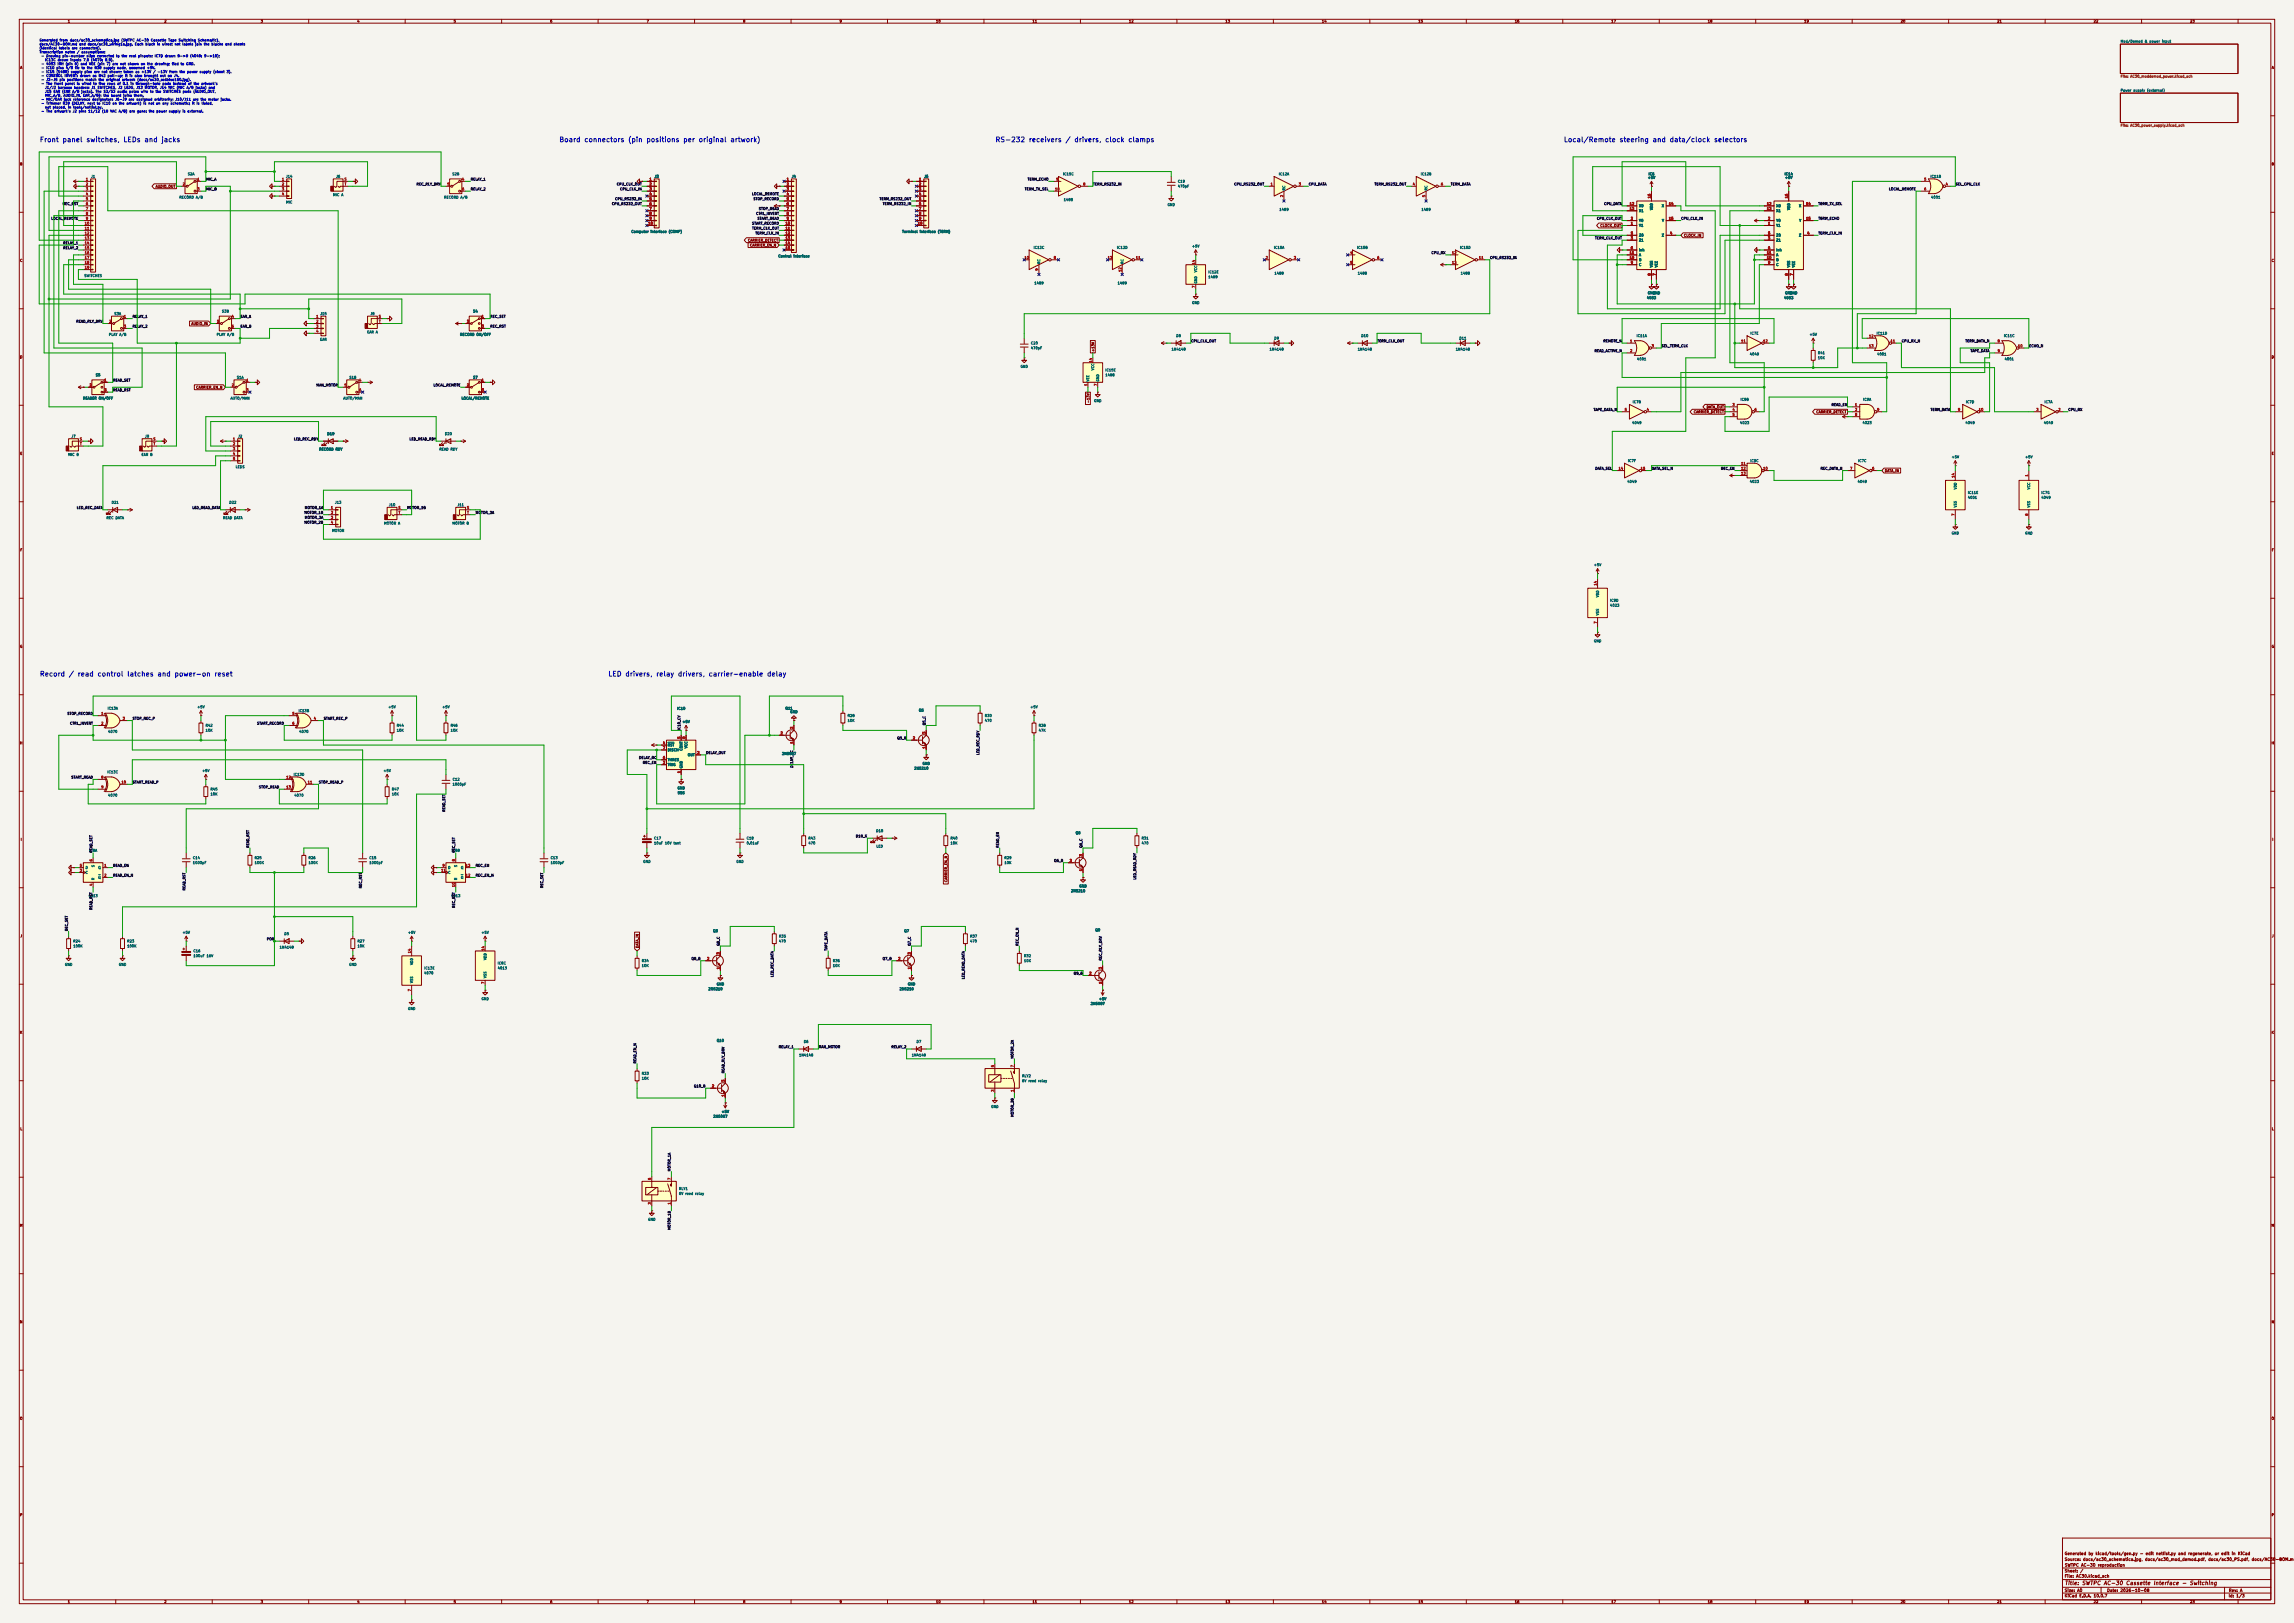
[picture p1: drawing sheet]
<svg xmlns="http://www.w3.org/2000/svg" width="1189mm" height="841mm" viewBox="0 0 1189 841" stroke-linecap="round" stroke-linejoin="round" font-family="sans-serif">
<defs><g id="words">
<g font-size="2.5" fill="#0000c2">
<text x="20" y="74">Front panel switches, LEDs and jacks</text>
<text x="290" y="74">Board connectors (pin positions per original artwork)</text>
<text x="516" y="74">RS-232 receivers / drivers, clock clamps</text>
<text x="810" y="74">Local/Remote steering and data/clock selectors</text>
<text x="20" y="351">Record / read control latches and power-on reset</text>
<text x="315" y="351">LED drivers, relay drivers, carrier-enable delay</text>
</g>
<text font-size="2" fill="#840000" x="1070" y="822">Title: SWTPC AC-30 Cassette Interface - Switching</text>
<g font-size="1.5" fill="#840000">
<text x="1070" y="809">Source: docs/ac30_schematica.jpg, docs/ac30_mod_demod.pdf, docs/ac30_PS.pdf, docs/AC30-BOM.md</text>
<text x="1070" y="806">Generated by kicad/tools/gen.py - edit netlist.py and regenerate, or edit in KiCad</text>
<text x="1070" y="815">Sheet: /</text>
<text x="1070" y="812">SWTPC AC-30 reproduction</text>
<text x="1070" y="818">File: AC30.kicad_sch</text>
<text x="1070" y="825">Size: A0</text>
<text x="1092" y="825">Date: 2026-10-08</text>
<text x="1155" y="825">Rev: A</text>
<text x="1070" y="828">KiCad E.D.A. 10.0.7</text>
<text x="1155" y="828">Id: 1/3</text>
</g>
<g font-size="1.3" fill="#840000">
<text x="35" y="12">1</text>
<text x="85" y="12">2</text>
<text x="135" y="12">3</text>
<text x="185" y="12">4</text>
<text x="235" y="12">5</text>
<text x="285" y="12">6</text>
<text x="335" y="12">7</text>
<text x="385" y="12">8</text>
<text x="435" y="12">9</text>
<text x="485" y="12">10</text>
<text x="535" y="12">11</text>
<text x="585" y="12">12</text>
<text x="635" y="12">13</text>
<text x="685" y="12">14</text>
<text x="735" y="12">15</text>
<text x="785" y="12">16</text>
<text x="835" y="12">17</text>
<text x="885" y="12">18</text>
<text x="935" y="12">19</text>
<text x="985" y="12">20</text>
<text x="1035" y="12">21</text>
<text x="1085" y="12">22</text>
<text x="1135" y="12">23</text>
<text x="10" y="36">A</text>
<text x="1177" y="36">A</text>
<text x="10" y="86">B</text>
<text x="1177" y="86">B</text>
<text x="81" y="98">AUDIO_OUT</text>
<text x="829" y="118">CLOCK_OUT</text>
<text x="387" y="126">CARRIER_DETECT</text>
<text x="873" y="123">CLOCK_IN</text>
<text x="389" y="128">CARRIER_EN_N</text>
<text x="10" y="136">C</text>
<text x="1177" y="136">C</text>
<text x="99" y="169">AUDIO_IN</text>
<text x="10" y="186">D</text>
<text x="567" y="182" transform="rotate(-90 567 182)">+13V</text>
<text x="1177" y="186">D</text>
<text x="102" y="202">CARRIER_EN_N</text>
<text x="565" y="209" transform="rotate(-90 565 209)">-13V</text>
<text x="878" y="214">CARRIER_DETECT</text>
<text x="884" y="212">DATA_OUT</text>
<text x="941" y="214">CARRIER_DETECT</text>
<text x="10" y="236">E</text>
<text x="1177" y="236">E</text>
<text x="977" y="245">DATA_IN</text>
<text x="10" y="286">F</text>
<text x="1177" y="286">F</text>
<text x="10" y="336">G</text>
<text x="1177" y="336">G</text>
<text x="10" y="386">H</text>
<text x="1177" y="386">H</text>
<text x="11" y="436">I</text>
<text x="1178" y="436">I</text>
<text x="491" y="457" transform="rotate(-90 491 457)">CARRIER_EN_N</text>
<text x="10" y="486">J</text>
<text x="1177" y="486">J</text>
<text x="331" y="491" transform="rotate(-90 331 491)">DATA_IN</text>
<text x="10" y="536">K</text>
<text x="1177" y="536">K</text>
<text x="10" y="586">L</text>
<text x="1177" y="586">L</text>
<text x="10" y="636">M</text>
<text x="1177" y="636">M</text>
<text x="10" y="686">N</text>
<text x="1177" y="686">N</text>
<text x="10" y="736">O</text>
<text x="1177" y="736">O</text>
<text x="10" y="786">P</text>
<text x="1177" y="786">P</text>
<text x="35" y="831">1</text>
<text x="85" y="831">2</text>
<text x="135" y="831">3</text>
<text x="185" y="831">4</text>
<text x="235" y="831">5</text>
<text x="285" y="831">6</text>
<text x="335" y="831">7</text>
<text x="385" y="831">8</text>
<text x="435" y="831">9</text>
<text x="485" y="831">10</text>
<text x="535" y="831">11</text>
<text x="585" y="831">12</text>
<text x="635" y="831">13</text>
<text x="685" y="831">14</text>
<text x="735" y="831">15</text>
<text x="785" y="831">16</text>
<text x="835" y="831">17</text>
<text x="885" y="831">18</text>
<text x="935" y="831">19</text>
<text x="985" y="831">20</text>
<text x="1035" y="831">21</text>
<text x="1085" y="831">22</text>
<text x="1135" y="831">23</text>
</g>
<g font-size="1.3" fill="#0000c2">
<text x="20" y="22">Generated from docs/ac30_schematica.jpg (SWTPC AC-30 Cassette Tape Switching Schematic),</text>
<text x="20" y="24">docs/AC30-BOM.md and docs/ac30_wiring1a.jpg. Each block is wired; net labels join the blocks and sheets</text>
<text x="20" y="26">(identical labels are connected).</text>
<text x="20" y="28">Transcription notes / assumptions:</text>
<text x="21" y="30">- Drawing pin-number slips corrected to the real pinouts: IC7D drawn 8-&gt;9 (4049: 9-&gt;10);</text>
<text x="21" y="34">- 4053 INH (pin 6) and VEE (pin 7) are not shown on the drawing; tied to GND.</text>
<text x="23" y="32">IC13C drawn inputs 7,8 (4070: 8,9).</text>
<text x="21" y="36">- IC10 pins 4/8 tie to the R38 supply node, assumed +5V.</text>
<text x="21" y="38">- IC15 (1488) supply pins are not shown; taken as +13V / -13V from the power supply (sheet 3).</text>
<text x="21" y="40">- CONTROL INVERT: drawn as R42 pull-up; it is also brought out on J4.</text>
<text x="21" y="42">- J3-J5 pin positions match the original artwork (docs/ac30_redblue150.jpg).</text>
<text x="21" y="44">- The front panel is wired to five rows of 0.1 in through-hole pads instead of the artwork's</text>
<text x="23" y="46">J1/J2 harness headers: J1 SWITCHES, J2 LEDS, J13 MOTOR, J14 MIC (MIC A/B jacks) and</text>
<text x="21" y="52">- MIC/EAR jack reference designators J6-J9 are assigned arbitrarily; J10/J11 are the motor jacks.</text>
<text x="23" y="48">J15 EAR (EAR A/B jacks). The S2/S3 audio poles wire to the SWITCHES pads (AUDIO_OUT,</text>
<text x="23" y="50">MIC_A/B, AUDIO_IN, EAR_A/B); the board joins them.</text>
<text x="21" y="54">- Trimmer R39 (DELAY, next to IC10 on the artwork) is not on any schematic; it is listed,</text>
<text x="21" y="59">- The artwork's J2 pins 11/12 (18 VAC A/B) are gone: the power supply is external.</text>
<text x="23" y="57">not placed, in tools/netlist.py.</text>
</g>
<g font-size="1.3" fill="#006464">
<text x="1099" y="22">Mod/Demod &amp; power input</text>
<text x="1099" y="48">Power supply (external)</text>
<text x="47" y="92">J1</text>
<text x="97" y="91">S2A</text>
<text x="148" y="92">J14</text>
<text x="174" y="92">J6</text>
<text x="234" y="91">S2B</text>
<text x="339" y="92">J3</text>
<text x="410" y="92">J4</text>
<text x="479" y="92">J5</text>
<text x="551" y="91">IC15C</text>
<text x="610" y="95">C19</text>
<text x="663" y="91">IC12A</text>
<text x="736" y="91">IC12B</text>
<text x="854" y="93">+5V</text>
<text x="854" y="91">IC6</text>
<text x="925" y="91">IC14</text>
<text x="925" y="93">+5V</text>
<text x="1000" y="92">IC11B</text>
<text x="172" y="102">MIC A</text>
<text x="610" y="97">470pF</text>
<text x="666" y="99" transform="rotate(-90 666 99)">RC</text>
<text x="740" y="99" transform="rotate(-90 740 99)">RC</text>
<text x="93" y="103">RECORD A/B</text>
<text x="148" y="106">MIC</text>
<text x="230" y="103">RECORD A/B</text>
<text x="551" y="104">1488</text>
<text x="605" y="107">GND</text>
<text x="849" y="108">X0</text>
<text x="861" y="108">X</text>
<text x="920" y="108">X0</text>
<text x="932" y="108">X</text>
<text x="1001" y="103">4001</text>
<text x="663" y="110">1489</text>
<text x="737" y="110">1489</text>
<text x="849" y="110">X1</text>
<text x="857" y="109" transform="rotate(-90 857 109)">VDD</text>
<text x="920" y="110">X1</text>
<text x="928" y="109" transform="rotate(-90 928 109)">VDD</text>
<text x="849" y="118">Y1</text>
<text x="849" y="115">Y0</text>
<text x="861" y="115">Y</text>
<text x="920" y="118">Y1</text>
<text x="920" y="115">Y0</text>
<text x="932" y="115">Y</text>
<text x="327" y="121">Computer interface (COMP)</text>
<text x="467" y="121">Terminal interface (TERM)</text>
<text x="849" y="125">Z1</text>
<text x="849" y="123">Z0</text>
<text x="861" y="123">Z</text>
<text x="920" y="125">Z1</text>
<text x="920" y="123">Z0</text>
<text x="932" y="123">Z</text>
<text x="536" y="129">IC12C</text>
<text x="579" y="129">IC12D</text>
<text x="618" y="129">+5V</text>
<text x="660" y="129">IC15A</text>
<text x="703" y="129">IC15B</text>
<text x="757" y="129">IC15D</text>
<text x="849" y="131">Inh</text>
<text x="920" y="131">Inh</text>
<text x="403" y="134">Control interface</text>
<text x="539" y="137" transform="rotate(-90 539 137)">RC</text>
<text x="583" y="137" transform="rotate(-90 583 137)">RC</text>
<text x="849" y="136">B</text>
<text x="849" y="133">A</text>
<text x="920" y="136">B</text>
<text x="920" y="133">A</text>
<text x="44" y="144">SWITCHES</text>
<text x="621" y="141" transform="rotate(-90 621 141)">VCC</text>
<text x="626" y="142">IC12E</text>
<text x="660" y="143">1488</text>
<text x="704" y="143">1488</text>
<text x="757" y="143">1488</text>
<text x="849" y="138">C</text>
<text x="857" y="139" transform="rotate(-90 857 139)">VSS</text>
<text x="859" y="139" transform="rotate(-90 859 139)">VEE</text>
<text x="920" y="138">C</text>
<text x="928" y="139" transform="rotate(-90 928 139)">VSS</text>
<text x="931" y="139" transform="rotate(-90 931 139)">VEE</text>
<text x="536" y="148">1489</text>
<text x="579" y="148">1489</text>
<text x="621" y="147" transform="rotate(-90 621 147)">GND</text>
<text x="626" y="144">1489</text>
<text x="853" y="155">4053</text>
<text x="854" y="153">GND</text>
<text x="856" y="153">GND</text>
<text x="925" y="155">4053</text>
<text x="925" y="153">GND</text>
<text x="928" y="153">GND</text>
<text x="618" y="158">GND</text>
<text x="59" y="164">S3A</text>
<text x="115" y="162">S3B</text>
<text x="166" y="164">J15</text>
<text x="192" y="164">J8</text>
<text x="245" y="162">S4</text>
<text x="190" y="173">EAR A</text>
<text x="907" y="174">IC7E</text>
<text x="972" y="174">IC11D</text>
<text x="56" y="174">PLAY A/B</text>
<text x="112" y="174">PLAY A/B</text>
<text x="166" y="177">EAR</text>
<text x="238" y="174">RECORD ON/OFF</text>
<text x="534" y="179">C20</text>
<text x="610" y="175">D8</text>
<text x="660" y="176">D9</text>
<text x="705" y="175">D10</text>
<text x="756" y="176">D11</text>
<text x="848" y="175">IC11A</text>
<text x="938" y="174">+5V</text>
<text x="1038" y="175">IC11C</text>
<text x="534" y="181">470pF</text>
<text x="607" y="182">1N4148</text>
<text x="658" y="182">1N4148</text>
<text x="704" y="182">1N4148</text>
<text x="754" y="182">1N4148</text>
<text x="907" y="184">4049</text>
<text x="942" y="184">R41</text>
<text x="973" y="184">4001</text>
<text x="529" y="191">GND</text>
<text x="848" y="187">4001</text>
<text x="942" y="186">10K</text>
<text x="1039" y="187">4001</text>
<text x="49" y="195">S5</text>
<text x="123" y="197">S1A</text>
<text x="181" y="197">S1B</text>
<text x="245" y="197">S7</text>
<text x="565" y="198" transform="rotate(-90 565 198)">VEE</text>
<text x="567" y="192" transform="rotate(-90 567 192)">VCC</text>
<text x="570" y="198" transform="rotate(-90 570 198)">GND</text>
<text x="573" y="193">IC15E</text>
<text x="573" y="195">1488</text>
<text x="43" y="207">READER ON/OFF</text>
<text x="119" y="207">AUTO/MAN</text>
<text x="178" y="207">AUTO/MAN</text>
<text x="239" y="207">LOCAL/REMOTE</text>
<text x="567" y="209">GND</text>
<text x="846" y="209">IC7B</text>
<text x="902" y="208">IC9B</text>
<text x="966" y="208">IC9A</text>
<text x="1019" y="209">IC7D</text>
<text x="1060" y="209">IC7A</text>
<text x="846" y="220">4049</text>
<text x="902" y="220">4023</text>
<text x="965" y="220">4023</text>
<text x="1019" y="220">4049</text>
<text x="1059" y="220">4049</text>
<text x="37" y="227">J7</text>
<text x="75" y="227">J9</text>
<text x="123" y="227">J2</text>
<text x="169" y="226">D19</text>
<text x="230" y="226">D20</text>
<text x="165" y="234">RECORD RDY</text>
<text x="228" y="234">READ RDY</text>
<text x="35" y="237">MIC B</text>
<text x="73" y="237">EAR B</text>
<text x="844" y="240">IC7F</text>
<text x="907" y="240">IC9C</text>
<text x="963" y="240">IC7C</text>
<text x="1011" y="238">+5V</text>
<text x="1049" y="238">+5V</text>
<text x="122" y="243">LEDS</text>
<text x="843" y="251">4049</text>
<text x="907" y="251">4023</text>
<text x="963" y="251">4049</text>
<text x="1014" y="254" transform="rotate(-90 1014 254)">VDD</text>
<text x="1020" y="256">IC11E</text>
<text x="1053" y="254" transform="rotate(-90 1053 254)">VCC</text>
<text x="1058" y="256">IC7G</text>
<text x="58" y="261">D21</text>
<text x="119" y="261">D22</text>
<text x="173" y="261">J13</text>
<text x="201" y="263">J10</text>
<text x="237" y="263">J11</text>
<text x="1014" y="263" transform="rotate(-90 1014 263)">VSS</text>
<text x="1020" y="259">4001</text>
<text x="1053" y="263" transform="rotate(-90 1053 263)">VSS</text>
<text x="1058" y="259">4049</text>
<text x="55" y="269">REC DATA</text>
<text x="115" y="269">READ DATA</text>
<text x="172" y="276">MOTOR</text>
<text x="199" y="272">MOTOR A</text>
<text x="234" y="272">MOTOR B</text>
<text x="1011" y="277">GND</text>
<text x="1049" y="277">GND</text>
<text x="826" y="294">+5V</text>
<text x="829" y="310" transform="rotate(-90 829 310)">VDD</text>
<text x="834" y="312">IC9D</text>
<text x="834" y="315">4023</text>
<text x="829" y="319" transform="rotate(-90 829 319)">VSS</text>
<text x="826" y="333">GND</text>
<text x="56" y="368">IC13A</text>
<text x="102" y="367">+5V</text>
<text x="155" y="369">IC13B</text>
<text x="201" y="367">+5V</text>
<text x="229" y="367">+5V</text>
<text x="351" y="368">IC10</text>
<text x="407" y="368">Q11</text>
<text x="409" y="370">GND</text>
<text x="439" y="372">R28</text>
<text x="476" y="369">Q5</text>
<text x="510" y="372">R30</text>
<text x="534" y="367">+5V</text>
<text x="106" y="377">R42</text>
<text x="205" y="377">R44</text>
<text x="233" y="377">R46</text>
<text x="354" y="375">+5V</text>
<text x="439" y="374">10K</text>
<text x="510" y="374">470</text>
<text x="538" y="377">R38</text>
<text x="56" y="380">4070</text>
<text x="106" y="379">10K</text>
<text x="155" y="380">4070</text>
<text x="205" y="379">10K</text>
<text x="233" y="379">10K</text>
<text x="538" y="379">47K</text>
<text x="346" y="387">RST</text>
<text x="346" y="390">DISCH</text>
<text x="354" y="389" transform="rotate(-90 354 389)">CONT</text>
<text x="357" y="388" transform="rotate(-90 357 388)">VCC</text>
<text x="346" y="395">THRES</text>
<text x="356" y="392">OUT</text>
<text x="405" y="391">2N5087</text>
<text x="56" y="401">IC13C</text>
<text x="105" y="400">+5V</text>
<text x="199" y="400">+5V</text>
<text x="346" y="397">TRIG</text>
<text x="354" y="398" transform="rotate(-90 354 398)">GND</text>
<text x="474" y="399">2N5210</text>
<text x="478" y="397">GND</text>
<text x="152" y="402">IC13D</text>
<text x="234" y="405">C12</text>
<text x="234" y="407">1000pF</text>
<text x="56" y="413">4070</text>
<text x="109" y="410">R45</text>
<text x="109" y="412">10K</text>
<text x="152" y="413">4070</text>
<text x="203" y="410">R47</text>
<text x="203" y="412">10K</text>
<text x="351" y="409">GND</text>
<text x="351" y="412">555</text>
<text x="454" y="431">D18</text>
<text x="339" y="435">C17</text>
<text x="339" y="438">10uF 10V tant</text>
<text x="387" y="435">C18</text>
<text x="387" y="438">0.01uF</text>
<text x="419" y="435">R43</text>
<text x="419" y="438">470</text>
<text x="492" y="435">R40</text>
<text x="492" y="438">10K</text>
<text x="557" y="433">Q6</text>
<text x="592" y="435">R31</text>
<text x="592" y="438">470</text>
<text x="46" y="442">IC8A</text>
<text x="234" y="442">IC8B</text>
<text x="454" y="439">LED</text>
<text x="49" y="449" transform="rotate(-90 49 449)">S</text>
<text x="100" y="445">C14</text>
<text x="100" y="448">1000pF</text>
<text x="132" y="445">R25</text>
<text x="132" y="448">100K</text>
<text x="160" y="445">R26</text>
<text x="160" y="448">100K</text>
<text x="191" y="445">C15</text>
<text x="191" y="448">1000pF</text>
<text x="237" y="449" transform="rotate(-90 237 449)">S</text>
<text x="285" y="445">C13</text>
<text x="285" y="448">1000pF</text>
<text x="333" y="447">GND</text>
<text x="381" y="447">GND</text>
<text x="520" y="445">R29</text>
<text x="520" y="448">10K</text>
<text x="44" y="453">C</text>
<text x="44" y="451">D</text>
<text x="51" y="451">Q</text>
<text x="51" y="456">Q</text>
<text x="232" y="451">D</text>
<text x="232" y="453">C</text>
<text x="239" y="456">Q</text>
<text x="239" y="451">Q</text>
<text x="49" y="456" transform="rotate(-90 49 456)">R</text>
<text x="237" y="456" transform="rotate(-90 237 456)">R</text>
<text x="559" y="460">GND</text>
<text x="46" y="465">4013</text>
<text x="234" y="465">4013</text>
<text x="555" y="463">2N5210</text>
<text x="94" y="484">+5V</text>
<text x="147" y="485">D5</text>
<text x="211" y="484">+5V</text>
<text x="249" y="484">+5V</text>
<text x="369" y="483">Q8</text>
<text x="469" y="483">Q7</text>
<text x="568" y="483">Q9</text>
<text x="38" y="489">R24</text>
<text x="38" y="491">100K</text>
<text x="66" y="489">R23</text>
<text x="66" y="491">100K</text>
<text x="145" y="492">1N4148</text>
<text x="185" y="489">R27</text>
<text x="185" y="491">10K</text>
<text x="404" y="486">R35</text>
<text x="404" y="489">470</text>
<text x="503" y="486">R37</text>
<text x="503" y="489">470</text>
<text x="100" y="494">C16</text>
<text x="100" y="496">100uF 16V</text>
<text x="252" y="498" transform="rotate(-90 252 498)">VDD</text>
<text x="531" y="496">R32</text>
<text x="33" y="501">GND</text>
<text x="61" y="501">GND</text>
<text x="181" y="501">GND</text>
<text x="214" y="500" transform="rotate(-90 214 500)">VDD</text>
<text x="220" y="503">IC13E</text>
<text x="258" y="500">IC8C</text>
<text x="258" y="503">4013</text>
<text x="332" y="499">R34</text>
<text x="332" y="501">10K</text>
<text x="432" y="499">R36</text>
<text x="432" y="501">10K</text>
<text x="531" y="499">10K</text>
<text x="214" y="510" transform="rotate(-90 214 510)">VSS</text>
<text x="220" y="505">4070</text>
<text x="252" y="507" transform="rotate(-90 252 507)">VSS</text>
<text x="367" y="513">2N5210</text>
<text x="371" y="511">GND</text>
<text x="466" y="513">2N5210</text>
<text x="470" y="511">GND</text>
<text x="249" y="519">GND</text>
<text x="565" y="521">2N5087</text>
<text x="569" y="519">+5V</text>
<text x="211" y="524">GND</text>
<text x="371" y="540">Q10</text>
<text x="416" y="541">D6</text>
<text x="475" y="541">D7</text>
<text x="414" y="548">1N4148</text>
<text x="472" y="548">1N4148</text>
<text x="332" y="557">R33</text>
<text x="332" y="560">10K</text>
<text x="530" y="558">RLY2</text>
<text x="530" y="561">6V reed relay</text>
<text x="514" y="574">GND</text>
<text x="370" y="579">2N5087</text>
<text x="374" y="577">+5V</text>
<text x="352" y="617">RLY1</text>
<text x="352" y="619">6V reed relay</text>
<text x="336" y="633">GND</text>
</g>
<g font-size="1.3" fill="#725600">
<text x="1099" y="41">File: AC30_moddemod_power.kicad_sch</text>
<text x="1099" y="66">File: AC30_power_supply.kicad_sch</text>
</g>
<g font-size="1.3" fill="#a90000">
<text x="44" y="94">1</text>
<text x="102" y="94">1</text>
<text x="146" y="94">1</text>
<text x="178" y="94">S</text>
<text x="239" y="94">4</text>
<text x="336" y="94">1</text>
<text x="408" y="94">1</text>
<text x="476" y="94">1</text>
<text x="547" y="94">9</text>
<text x="997" y="94">5</text>
<text x="44" y="96">2</text>
<text x="44" y="99">3</text>
<text x="44" y="101">4</text>
<text x="95" y="96">2</text>
<text x="102" y="99">3</text>
<text x="146" y="96">2</text>
<text x="146" y="99">3</text>
<text x="146" y="101">4</text>
<text x="178" y="96">T</text>
<text x="232" y="96">5</text>
<text x="239" y="99">6</text>
<text x="336" y="96">2</text>
<text x="336" y="99">3</text>
<text x="336" y="101">4</text>
<text x="408" y="96">2</text>
<text x="408" y="99">3</text>
<text x="408" y="101">4</text>
<text x="476" y="96">2</text>
<text x="476" y="99">3</text>
<text x="476" y="101">4</text>
<text x="547" y="99">10</text>
<text x="561" y="96">8</text>
<text x="658" y="96">1</text>
<text x="673" y="96">3</text>
<text x="732" y="96">4</text>
<text x="747" y="96">6</text>
<text x="997" y="99">6</text>
<text x="1008" y="96">4</text>
<text x="44" y="104">5</text>
<text x="44" y="107">6</text>
<text x="336" y="104">5</text>
<text x="336" y="107">6</text>
<text x="408" y="104">5</text>
<text x="408" y="107">6</text>
<text x="476" y="104">5</text>
<text x="476" y="107">6</text>
<text x="665" y="102" transform="rotate(-90 665 102)">2</text>
<text x="739" y="102" transform="rotate(-90 739 102)">5</text>
<text x="844" y="107">12</text>
<text x="856" y="103" transform="rotate(-90 856 103)">16</text>
<text x="865" y="107">14</text>
<text x="916" y="107">12</text>
<text x="927" y="103" transform="rotate(-90 927 103)">16</text>
<text x="936" y="107">14</text>
<text x="44" y="109">7</text>
<text x="44" y="112">8</text>
<text x="336" y="109">7</text>
<text x="336" y="112">8</text>
<text x="408" y="109">7</text>
<text x="408" y="112">8</text>
<text x="476" y="109">7</text>
<text x="476" y="112">8</text>
<text x="844" y="109">13</text>
<text x="916" y="109">13</text>
<text x="44" y="117">10</text>
<text x="44" y="119">11</text>
<text x="44" y="114">9</text>
<text x="336" y="117">10</text>
<text x="336" y="114">9</text>
<text x="407" y="117">10</text>
<text x="407" y="119">11</text>
<text x="408" y="114">9</text>
<text x="476" y="117">10</text>
<text x="476" y="114">9</text>
<text x="845" y="117">1</text>
<text x="845" y="114">2</text>
<text x="865" y="114">15</text>
<text x="916" y="117">1</text>
<text x="916" y="114">2</text>
<text x="936" y="114">15</text>
<text x="44" y="122">12</text>
<text x="44" y="124">13</text>
<text x="407" y="122">12</text>
<text x="407" y="124">13</text>
<text x="845" y="124">3</text>
<text x="845" y="122">5</text>
<text x="865" y="122">4</text>
<text x="916" y="124">3</text>
<text x="916" y="122">5</text>
<text x="937" y="122">4</text>
<text x="44" y="127">14</text>
<text x="44" y="129">15</text>
<text x="44" y="132">16</text>
<text x="407" y="127">14</text>
<text x="407" y="129">15</text>
<text x="700" y="132">4</text>
<text x="752" y="132">12</text>
<text x="844" y="132">11</text>
<text x="845" y="129">6</text>
<text x="916" y="132">11</text>
<text x="916" y="129">6</text>
<text x="44" y="134">17</text>
<text x="44" y="137">18</text>
<text x="531" y="134">10</text>
<text x="546" y="134">8</text>
<text x="574" y="134">13</text>
<text x="589" y="134">11</text>
<text x="620" y="137" transform="rotate(-90 620 137)">14</text>
<text x="656" y="134">2</text>
<text x="670" y="134">3</text>
<text x="700" y="137">5</text>
<text x="714" y="134">6</text>
<text x="752" y="137">13</text>
<text x="766" y="134">11</text>
<text x="844" y="134">10</text>
<text x="845" y="137">9</text>
<text x="916" y="134">10</text>
<text x="916" y="137">9</text>
<text x="44" y="140">19</text>
<text x="538" y="140" transform="rotate(-90 538 140)">9</text>
<text x="582" y="141" transform="rotate(-90 582 141)">12</text>
<text x="856" y="143" transform="rotate(-90 856 143)">8</text>
<text x="858" y="143" transform="rotate(-90 858 143)">7</text>
<text x="927" y="143" transform="rotate(-90 927 143)">8</text>
<text x="930" y="143" transform="rotate(-90 930 143)">7</text>
<text x="620" y="149" transform="rotate(-90 620 149)">7</text>
<text x="56" y="168">2</text>
<text x="64" y="165">1</text>
<text x="112" y="168">5</text>
<text x="120" y="165">4</text>
<text x="164" y="165">1</text>
<text x="164" y="168">2</text>
<text x="196" y="165">S</text>
<text x="196" y="168">T</text>
<text x="242" y="168">2</text>
<text x="249" y="165">1</text>
<text x="64" y="170">3</text>
<text x="120" y="170">6</text>
<text x="164" y="170">3</text>
<text x="164" y="173">4</text>
<text x="249" y="170">3</text>
<text x="845" y="178">1</text>
<text x="902" y="178">11</text>
<text x="914" y="178">12</text>
<text x="969" y="175">12</text>
<text x="980" y="178">11</text>
<text x="1035" y="178">8</text>
<text x="845" y="183">2</text>
<text x="856" y="180">3</text>
<text x="969" y="180">13</text>
<text x="1035" y="183">9</text>
<text x="1046" y="180">10</text>
<text x="566" y="188" transform="rotate(-90 566 188)">14</text>
<text x="54" y="198">1</text>
<text x="128" y="198">1</text>
<text x="186" y="198">4</text>
<text x="249" y="198">1</text>
<text x="46" y="201">2</text>
<text x="54" y="203">3</text>
<text x="120" y="201">2</text>
<text x="128" y="203">3</text>
<text x="178" y="201">5</text>
<text x="186" y="203">6</text>
<text x="242" y="201">2</text>
<text x="249" y="203">3</text>
<text x="564" y="200" transform="rotate(-90 564 200)">1</text>
<text x="569" y="200" transform="rotate(-90 569 200)">7</text>
<text x="842" y="213">5</text>
<text x="853" y="213">4</text>
<text x="898" y="211">3</text>
<text x="898" y="213">4</text>
<text x="898" y="216">5</text>
<text x="909" y="213">6</text>
<text x="961" y="211">1</text>
<text x="961" y="213">2</text>
<text x="961" y="216">8</text>
<text x="973" y="213">9</text>
<text x="1015" y="213">9</text>
<text x="1025" y="213">10</text>
<text x="1055" y="213">3</text>
<text x="1067" y="213">2</text>
<text x="41" y="228">S</text>
<text x="41" y="231">T</text>
<text x="79" y="228">S</text>
<text x="79" y="231">T</text>
<text x="121" y="228">1</text>
<text x="121" y="231">2</text>
<text x="121" y="234">3</text>
<text x="121" y="236">4</text>
<text x="121" y="239">5</text>
<text x="839" y="244">14</text>
<text x="850" y="244">15</text>
<text x="902" y="241">11</text>
<text x="902" y="244">12</text>
<text x="914" y="244">10</text>
<text x="959" y="244">7</text>
<text x="970" y="244">6</text>
<text x="902" y="246">13</text>
<text x="1013" y="248" transform="rotate(-90 1013 248)">14</text>
<text x="1051" y="247" transform="rotate(-90 1051 247)">1</text>
<text x="171" y="264">1</text>
<text x="171" y="267">2</text>
<text x="171" y="269">3</text>
<text x="206" y="264">S</text>
<text x="206" y="267">T</text>
<text x="242" y="264">S</text>
<text x="242" y="267">T</text>
<text x="1013" y="267" transform="rotate(-90 1013 267)">7</text>
<text x="1051" y="267" transform="rotate(-90 1051 267)">8</text>
<text x="171" y="272">4</text>
<text x="828" y="304" transform="rotate(-90 828 304)">14</text>
<text x="828" y="323" transform="rotate(-90 828 323)">7</text>
<text x="52" y="371">1</text>
<text x="151" y="371">5</text>
<text x="52" y="376">2</text>
<text x="63" y="373">3</text>
<text x="151" y="376">6</text>
<text x="162" y="373">4</text>
<text x="411" y="378" transform="rotate(-90 411 378)">3</text>
<text x="353" y="383" transform="rotate(-90 353 383)">5</text>
<text x="355" y="383" transform="rotate(-90 355 383)">8</text>
<text x="404" y="381">2</text>
<text x="473" y="383">2</text>
<text x="480" y="380" transform="rotate(-90 480 380)">3</text>
<text x="343" y="386">4</text>
<text x="343" y="388">7</text>
<text x="411" y="386" transform="rotate(-90 411 386)">1</text>
<text x="480" y="388" transform="rotate(-90 480 388)">1</text>
<text x="343" y="394">6</text>
<text x="361" y="391">3</text>
<text x="343" y="396">2</text>
<text x="353" y="401" transform="rotate(-90 353 401)">1</text>
<text x="52" y="404">8</text>
<text x="63" y="406">10</text>
<text x="148" y="404">12</text>
<text x="159" y="406">11</text>
<text x="52" y="409">9</text>
<text x="148" y="409">13</text>
<text x="561" y="444" transform="rotate(-90 561 444)">3</text>
<text x="41" y="449">5</text>
<text x="48" y="447" transform="rotate(-90 48 447)">6</text>
<text x="54" y="449">1</text>
<text x="229" y="449">9</text>
<text x="236" y="447" transform="rotate(-90 236 447)">8</text>
<text x="241" y="449">13</text>
<text x="554" y="447">2</text>
<text x="41" y="452">3</text>
<text x="54" y="455">2</text>
<text x="229" y="452">11</text>
<text x="241" y="455">12</text>
<text x="561" y="452" transform="rotate(-90 561 452)">1</text>
<text x="48" y="459" transform="rotate(-90 48 459)">4</text>
<text x="236" y="460" transform="rotate(-90 236 460)">10</text>
<text x="213" y="494" transform="rotate(-90 213 494)">14</text>
<text x="251" y="493" transform="rotate(-90 251 493)">14</text>
<text x="366" y="498">2</text>
<text x="373" y="495" transform="rotate(-90 373 495)">3</text>
<text x="465" y="498">2</text>
<text x="472" y="495" transform="rotate(-90 472 495)">3</text>
<text x="373" y="502" transform="rotate(-90 373 502)">1</text>
<text x="472" y="502" transform="rotate(-90 472 502)">1</text>
<text x="571" y="502" transform="rotate(-90 571 502)">3</text>
<text x="564" y="505">2</text>
<text x="213" y="514" transform="rotate(-90 213 514)">7</text>
<text x="251" y="510" transform="rotate(-90 251 510)">7</text>
<text x="571" y="510" transform="rotate(-90 571 510)">1</text>
<text x="515" y="553" transform="rotate(-90 515 553)">5</text>
<text x="526" y="553" transform="rotate(-90 526 553)">7</text>
<text x="369" y="564">2</text>
<text x="376" y="561" transform="rotate(-90 376 561)">3</text>
<text x="376" y="568" transform="rotate(-90 376 568)">1</text>
<text x="515" y="566" transform="rotate(-90 515 566)">3</text>
<text x="526" y="566" transform="rotate(-90 526 566)">1</text>
<text x="338" y="612" transform="rotate(-90 338 612)">5</text>
<text x="348" y="612" transform="rotate(-90 348 612)">7</text>
<text x="338" y="624" transform="rotate(-90 338 624)">3</text>
<text x="348" y="624" transform="rotate(-90 348 624)">1</text>
</g>
<g font-size="1.3" fill="#0f0f0f">
<text x="107" y="94">MIC_A</text>
<text x="244" y="94">RELAY_1</text>
<text x="532" y="94">TERM_ECHO</text>
<text x="107" y="99">MIC_B</text>
<text x="216" y="96">REC_RLY_DRV</text>
<text x="244" y="99">RELAY_2</text>
<text x="320" y="96">CPU_CLK_OUT</text>
<text x="321" y="99">CPU_CLK_IN</text>
<text x="390" y="101">LOCAL_REMOTE</text>
<text x="531" y="99">TERM_TX_SEL</text>
<text x="566" y="96">TERM_RS232_IN</text>
<text x="640" y="96">CPU_RS232_OUT</text>
<text x="678" y="96">CPU_DATA</text>
<text x="712" y="96">TERM_RS232_OUT</text>
<text x="752" y="96">TERM_DATA</text>
<text x="979" y="99">LOCAL_REMOTE</text>
<text x="1013" y="96">SEL_CPU_CLK</text>
<text x="32" y="107">REC_RST</text>
<text x="317" y="107">CPU_RS232_OUT</text>
<text x="319" y="104">CPU_RS232_IN</text>
<text x="390" y="104">STOP_RECORD</text>
<text x="456" y="104">TERM_RS232_OUT</text>
<text x="457" y="107">TERM_RS232_IN</text>
<text x="831" y="107">CPU_DATA</text>
<text x="942" y="107">TERM_TX_SEL</text>
<text x="392" y="112">CTRL_INVERT</text>
<text x="393" y="109">STOP_READ</text>
<text x="26" y="114">LOCAL_REMOTE</text>
<text x="390" y="117">START_RECORD</text>
<text x="390" y="119">TERM_CLK_OUT</text>
<text x="392" y="114">START_READ</text>
<text x="828" y="114">CPU_CLK_OUT</text>
<text x="871" y="114">CPU_CLK_IN</text>
<text x="942" y="114">TERM_ECHO</text>
<text x="391" y="122">TERM_CLK_IN</text>
<text x="827" y="124">TERM_CLK_OUT</text>
<text x="942" y="122">TERM_CLK_IN</text>
<text x="33" y="127">RELAY_1</text>
<text x="33" y="129">RELAY_2</text>
<text x="742" y="132">CPU_RX</text>
<text x="772" y="134">CPU_RS232_IN</text>
<text x="39" y="168">READ_RLY_DRV</text>
<text x="69" y="165">RELAY_1</text>
<text x="124" y="165">EAR_A</text>
<text x="254" y="165">REC_SET</text>
<text x="69" y="170">RELAY_2</text>
<text x="124" y="170">EAR_B</text>
<text x="254" y="170">REC_RST</text>
<text x="617" y="178">CPU_CLK_OUT</text>
<text x="714" y="178">TERM_CLK_OUT</text>
<text x="831" y="178">REMOTE_N</text>
<text x="985" y="178">CPU_RX_N</text>
<text x="1018" y="178">TERM_DATA_N</text>
<text x="826" y="183">READ_ACTIVE_N</text>
<text x="861" y="180">SEL_TERM_CLK</text>
<text x="1021" y="183">TAPE_DATA</text>
<text x="1052" y="180">ECHO_N</text>
<text x="58" y="198">READ_SET</text>
<text x="58" y="203">READ_RST</text>
<text x="164" y="201">MAN_MOTOR</text>
<text x="225" y="201">LOCAL_REMOTE</text>
<text x="826" y="213">TAPE_DATA_N</text>
<text x="949" y="211">READ_EN</text>
<text x="1000" y="213">TERM_DATA</text>
<text x="1072" y="213">CPU_RX</text>
<text x="152" y="228">LED_REC_RDY</text>
<text x="212" y="228">LED_READ_RDY</text>
<text x="827" y="244">DATA_SEL</text>
<text x="856" y="244">DATA_SEL_N</text>
<text x="892" y="244">REC_EN</text>
<text x="943" y="244">REC_DATA_N</text>
<text x="40" y="264">LED_REC_DATA</text>
<text x="99" y="264">LED_READ_DATA</text>
<text x="158" y="267">MOTOR_1B</text>
<text x="158" y="269">MOTOR_2A</text>
<text x="158" y="264">MOTOR_1A</text>
<text x="211" y="264">MOTOR_1B</text>
<text x="246" y="267">MOTOR_2A</text>
<text x="158" y="272">MOTOR_2B</text>
<text x="35" y="371">STOP_RECORD</text>
<text x="36" y="376">CTRL_INVERT</text>
<text x="69" y="373">STOP_REC_P</text>
<text x="133" y="376">START_RECORD</text>
<text x="168" y="373">START_REC_P</text>
<text x="480" y="376" transform="rotate(-90 480 376)">Q5_C</text>
<text x="353" y="378" transform="rotate(-90 353 378)">IC10_CV</text>
<text x="465" y="383">Q5_B</text>
<text x="331" y="394">DELAY_RC</text>
<text x="366" y="391">DELAY_OUT</text>
<text x="508" y="391" transform="rotate(-90 508 391)">LED_REC_RDY</text>
<text x="333" y="396">REC_EN</text>
<text x="411" y="398" transform="rotate(-90 411 398)">DELAY_RC</text>
<text x="37" y="404">START_READ</text>
<text x="69" y="406">START_READ_P</text>
<text x="165" y="406">STOP_READ_P</text>
<text x="134" y="409">STOP_READ</text>
<text x="231" y="421" transform="rotate(-90 231 421)">READ_SET</text>
<text x="443" y="434">D18_K</text>
<text x="48" y="442" transform="rotate(-90 48 442)">READ_SET</text>
<text x="129" y="439" transform="rotate(-90 129 439)">READ_RST</text>
<text x="236" y="442" transform="rotate(-90 236 442)">REC_SET</text>
<text x="518" y="439" transform="rotate(-90 518 439)">READ_EN</text>
<text x="561" y="439" transform="rotate(-90 561 439)">Q6_C</text>
<text x="58" y="449">READ_EN</text>
<text x="246" y="449">REC_EN</text>
<text x="546" y="447">Q6_B</text>
<text x="58" y="455">READ_EN_N</text>
<text x="246" y="455">REC_EN_N</text>
<text x="589" y="456" transform="rotate(-90 589 456)">LED_READ_RDY</text>
<text x="96" y="462" transform="rotate(-90 96 462)">READ_RST</text>
<text x="188" y="460" transform="rotate(-90 188 460)">REC_RST</text>
<text x="282" y="460" transform="rotate(-90 282 460)">REC_SET</text>
<text x="48" y="472" transform="rotate(-90 48 472)">READ_RST</text>
<text x="236" y="471" transform="rotate(-90 236 471)">REC_RST</text>
<text x="35" y="483" transform="rotate(-90 35 483)">REC_SET</text>
<text x="138" y="488">POR</text>
<text x="373" y="490" transform="rotate(-90 373 490)">Q8_C</text>
<text x="472" y="490" transform="rotate(-90 472 490)">Q7_C</text>
<text x="528" y="490" transform="rotate(-90 528 490)">REC_EN_N</text>
<text x="358" y="498">Q8_B</text>
<text x="429" y="493" transform="rotate(-90 429 493)">TAPE_DATA</text>
<text x="457" y="498">Q7_B</text>
<text x="571" y="498" transform="rotate(-90 571 498)">REC_RLY_DRV</text>
<text x="401" y="506" transform="rotate(-90 401 506)">LED_REC_DATA</text>
<text x="500" y="508" transform="rotate(-90 500 508)">LED_READ_DATA</text>
<text x="556" y="505">Q9_B</text>
<text x="403" y="543">RELAY_1</text>
<text x="424" y="543">MAN_MOTOR</text>
<text x="462" y="543">RELAY_2</text>
<text x="330" y="551" transform="rotate(-90 330 551)">READ_EN_N</text>
<text x="526" y="549" transform="rotate(-90 526 549)">MOTOR_2A</text>
<text x="376" y="556" transform="rotate(-90 376 556)">READ_RLY_DRV</text>
<text x="360" y="564">Q10_B</text>
<text x="526" y="579" transform="rotate(-90 526 579)">MOTOR_2B</text>
<text x="348" y="607" transform="rotate(-90 348 607)">MOTOR_1A</text>
<text x="348" y="637" transform="rotate(-90 348 637)">MOTOR_1B</text>
</g>
</g></defs>
<path d="M0 0h1189v841h-1189z" fill="#f5f4ef" stroke="#f5f4ef" stroke-width=".52"/>
<g fill="none" stroke="#840000" stroke-width=".52">
<path d="M10 10h1169v821h-1169zM12 12h1165v817h-1165zM60 10v2M110 10v2M160 10v2M210 10v2M260 10v2M310 10v2M360 10v2M410 10v2M460 10v2M510 10v2"/>
<path d="M560 10v2M610 10v2M660 10v2M710 10v2M760 10v2M810 10v2M860 10v2M910 10v2M960 10v2M1010 10v2M1060 10v2M1110 10v2"/>
<path d="M1160 10v2M1099 23h61v15h-61zM1099 48h61v15h-61zM10 60h2M1177 60h2M10 110h2M1177 110h2M10 160h2M1177 160h2M10 210h2M1177 210h2M10 260h2"/>
<path d="M1177 260h2M10 310h2M1177 310h2M10 360h2M1177 360h2M10 410h2M1177 410h2M10 460h2M1177 460h2M10 510h2M1177 510h2M10 560h2"/>
<path d="M1177 560h2M10 610h2M1177 610h2M10 660h2M1177 660h2M10 710h2M1177 710h2M10 760h2M1177 760h2M1069 797h108v32h-108zM10 810h2M1069 818h108"/>
<path d="M1069 812h108M1177 810h2M60 829v2M110 829v2M160 829v2M210 829v2M260 829v2M310 829v2M360 829v2M410 829v2M460 829v2M510 829v2"/>
<path d="M560 829v2M610 829v2M660 829v2M710 829v2M760 829v2M810 829v2M860 829v2M910 829v2M960 829v2M1010 829v2M1060 829v2M1069 825h108"/>
<path d="M1069 822h108M1089 822v3M1110 829v2M1153 822v7M1160 829v2"/>
</g>
<path d="M114 164h6v7h-6z" fill="#ffffc2"/>
<g fill="none" stroke="#840000" stroke-width=".52">
<path d="M112 168h2M114 164h6v7h-6zM118 165l-3 2M119 165h3M119 170h3M107 404h.1M107 401l-1 2M107 401v2M107 401v3M145 488h7M147 488l3-2v3zM147 486v3"/>
<circle cx="115" cy="168" r=".5"/>
<circle cx="119" cy="165" r=".5"/>
<circle cx="119" cy="170" r=".5"/>
</g>
<path d="M166 164h3v10h-3z" fill="#ffffc2"/>
<g fill="none" stroke="#840000" stroke-width=".52">
<path d="M163 165h3M163 168h3M163 170h3M163 173h3M166 164h3v10h-3zM166 165h2zM166 168h2zM166 170h2zM166 173h2zM668 178h1v-1l2 1-2 1v-1M668 178h.1M156 443h2v5h-2z"/>
<path d="M157 442v1M157 448v2M186 445h4M186 447h4M188 442v3M188 447v3M155 488h1v-2l1 2-1 1v-1M155 488h.1M465 498h6M471 496v4M471 498l1 2v3M472 493v2l-1 2"/>
<circle cx="471" cy="498" r="2.8"/>
</g>
<path d="M471 500l1-1v1z" fill="#840000" stroke="#840000" stroke-width=".52"/>
<path d="M55 403h3M55 410h3" fill="none" stroke="#ffffc2" stroke-width=".52"/>
<g fill="#ffffc2" stroke="#ffffc2" stroke-width=".52">
<path d="M57 405l5 1-1 3-3 1z"/>
<path d="M58 403l3 1 1 2-5 2z"/>
</g>
<path d="M55 403h3v7h-3l1-3z" fill="#ffffc2"/>
<g fill="none" stroke="#840000" stroke-width=".52">
<path d="M159 173v-2l-2 2 2 1v-1h1M159 168v-2l-2 2 2 1v-1h1M160 173h.1M160 168h.1M51 404h4M51 409h4M54 403l1 3-1 4M55 403h3a4 4 0 0 1 4 3 4 4 0 0 1-4 4h-3l1-4zM62 406h4M129 443h2v5h-2zM130 442v1M130 448v2"/>
<path d="M213 488h.1M213 485v1M213 485l1 1M213 485v3"/>
</g>
<path d="M208 495h10v16h-10z" fill="#ffffc2"/>
<g fill="none" stroke="#840000" stroke-width=".52">
<path d="M132 198h1v-1l2 1-2 1v-1M132 198h.1M535 375h2v5h-2zM536 371h.1M536 368v3M536 373v2M536 380v1M536 368l-1 2M536 368l1 2M106 408h2v5h-2zM107 406v2M107 413v1"/>
<path d="M208 495h10v16h-10zM213 490v5M213 518v1h2l-2 2-1-2h1M213 518h.1M213 511v5"/>
</g>
<path d="M121 197h7v7h-7z" fill="#ffffc2"/>
<g fill="none" stroke="#840000" stroke-width=".52">
<path d="M121 197h7v7h-7zM126 198l-3 2M127 198h3M119 201h3M127 203h3"/>
<circle cx="126" cy="198" r=".5"/>
<circle cx="122" cy="201" r=".5"/>
<circle cx="126" cy="203" r=".5"/>
</g>
<path d="M968 210a4 4 0 0 1 4 3 4 4 0 0 1-4 4z" fill="#ffffc2" stroke="#ffffc2" stroke-width=".52"/>
<path d="M964 210h4v7h-4z" fill="#ffffc2"/>
<g fill="none" stroke="#840000" stroke-width=".52">
<path d="M960 211h4M960 213h4M960 216h4M964 210h4a4 4 0 0 1 4 3 4 4 0 0 1-4 4h-4zM973 213h2"/>
<circle cx="972" cy="213" r=".6"/>
</g>
<path d="M55 370h3M55 377h3" fill="none" stroke="#ffffc2" stroke-width=".52"/>
<g fill="#ffffc2" stroke="#ffffc2" stroke-width=".52">
<path d="M57 372l5 1-1 3-3 1z"/>
<path d="M58 370l3 1 1 2-5 2z"/>
</g>
<path d="M55 370h3v7h-3l1-3z" fill="#ffffc2"/>
<path d="M51 371h4M51 376h4M54 370l1 3-1 4M55 370h3a4 4 0 0 1 4 3 4 4 0 0 1-4 4h-3l1-4zM62 373h4M103 375h2v5h-2zM104 371h.1M104 368l-1 2M104 368l1 2M104 368v3M104 373v2M104 380v1" fill="none" stroke="#840000" stroke-width=".52"/>
<path d="M961 240l8 4-8 4z" fill="#ffffc2"/>
<g fill="none" stroke="#840000" stroke-width=".52">
<path d="M939 182h2v5h-2zM940 180v2M940 187v1M958 244h3M961 240l8 4-8 4zM970 244h3M117 264h7M118 265l-2 1h1h-1M119 265l-2 1h1h-1M119 264l3-1v2zM119 263v2M410 379v4"/>
<path d="M411 372h2l-2-1-1 1h1v1M411 373h.1M411 376v2l-1 2M480 378v3l-2 2M404 381h6M410 382l1 2v2M472 384h6M478 382v3M478 384l2 2v3M480 391v1h1l-1 2-1-2h1M480 391h.1M462 434h.1"/>
<path d="M462 434h3M464 434h1M465 434l-1 1"/>
<circle cx="970" cy="244" r=".6"/>
<circle cx="410" cy="381" r="2.8"/>
<circle cx="479" cy="384" r="2.8"/>
</g>
<g fill="#840000" stroke="#840000" stroke-width=".52">
<path d="M479 385l1 1-1-1z"/>
<path d="M410 382l1 1z"/>
</g>
<path d="M577 130l10 5-10 5z" fill="#ffffc2"/>
<g fill="none" stroke="#840000" stroke-width=".52">
<path d="M927 97h.1M927 94l-1 1M927 94l1 1M927 94v3M574 135h3M577 130l10 5-10 5zM582 137v5M588 135h4M930 147v2h1l-1 1-2-1h2M930 147h.1"/>
<circle cx="587" cy="135" r=".6"/>
</g>
<path d="M919 104h16v36h-16z" fill="#ffffc2"/>
<g fill="none" stroke="#840000" stroke-width=".52">
<path d="M927 99v5M914 117h5M914 114h5M914 107h5M914 109h5M919 104h16v36h-16zM935 114h5M935 107h5M914 124h5M914 122h5M914 130h5M914 137h5"/>
<path d="M914 135h5M914 132h5M927 140v5M930 140v5M935 122h5M927 147v2h1l-1 1-1-1h1M927 147h.1"/>
</g>
<path d="M734 91l10 6-10 5z" fill="#ffffc2"/>
<g fill="none" stroke="#840000" stroke-width=".52">
<path d="M732 97h2M734 91l10 6-10 5zM739 99v5M745 97h4M620 132h.1M620 130l-1 1M620 130l1 1M620 130v2M620 152v2h1l-1 1-2-1h2M620 152h.1M940 178h.1M940 175l-1 2"/>
<path d="M940 175l1 2M940 175v3"/>
<circle cx="745" cy="97" r=".6"/>
</g>
<path d="M972 174h3M972 182h3" fill="none" stroke="#ffffc2" stroke-width=".52"/>
<g fill="#ffffc2" stroke="#ffffc2" stroke-width=".52">
<path d="M974 176l5 2v1l-2 2-2 1z"/>
<path d="M975 174l3 1 1 3-5 1z"/>
</g>
<path d="M972 174h3v8h-3l1-4z" fill="#ffffc2"/>
<g fill="none" stroke="#840000" stroke-width=".52">
<path d="M968 175h4M972 174h3a4 4 0 0 1 4 4 4 4 0 0 1-4 4h-3l1-4zM980 178h3M968 180h4"/>
<circle cx="980" cy="178" r=".6"/>
</g>
<path d="M615 137h10v10h-10z" fill="#ffffc2"/>
<path d="M615 137h10v10h-10zM620 135v2M620 147v3M507 370h2v5h-2zM508 368v2M508 375v1M452 434h8M453 435l-2 2h1h-1v-1M454 435l-1 2v-1M455 434l2-1v3zM455 433v3" fill="none" stroke="#840000" stroke-width=".52"/>
<path d="M658 130l10 5-10 5z" fill="#ffffc2"/>
<g fill="none" stroke="#840000" stroke-width=".52">
<path d="M655 135h3M658 130l10 5-10 5zM669 135h4M114 229h2M114 229h3M116 228l-2 1M117 229h.1"/>
<circle cx="669" cy="135" r=".6"/>
</g>
<path d="M123 227h3v13h-3z" fill="#ffffc2"/>
<g fill="none" stroke="#840000" stroke-width=".52">
<path d="M119 229h4M119 231h4M119 234h4M119 236h4M119 239h4M123 227h3v13h-3zM123 228l1 1zM123 231h1zM123 234h1zM123 236h1zM123 239h1zM127 264h.1"/>
<path d="M127 264h3M128 263l2 1M130 264l-2 1M436 370h2v5h-2zM437 368v2M437 375v1"/>
</g>
<path d="M660 91l11 6-11 5z" fill="#ffffc2"/>
<g fill="none" stroke="#840000" stroke-width=".52">
<path d="M658 97h2M660 91l11 6-11 5zM665 99v5M672 97h4"/>
<circle cx="671" cy="97" r=".6"/>
</g>
<path d="M180 197h6v7h-6z" fill="#ffffc2"/>
<g fill="none" stroke="#840000" stroke-width=".52">
<path d="M201 165h1v-1l1 1-1 1v-1M201 165h.1M607 178h8M610 178l2-1v2zM610 177v2M180 197h6v7h-6zM184 198l-3 2M185 198h3M190 198h.1M190 198h3M192 197l1 1M193 198l-1 1"/>
<path d="M178 201h2M185 203h3M182 486h2v5h-2zM183 495v2h1l-1 1-1-1h1M183 495h.1M183 485v1M183 491v2"/>
<circle cx="185" cy="198" r=".5"/>
<circle cx="181" cy="201" r=".5"/>
<circle cx="185" cy="203" r=".5"/>
</g>
<path d="M190 164h6v6h-6z" fill="#ffffc2"/>
<path d="M189 168h1v2h-1z" fill="#840000" stroke="#840000" stroke-width=".52"/>
<path d="M190 164h6v6h-6zM193 168h1h4M198 165h-6v3h-1M658 178h7M660 178l3-1v2zM660 177v2" fill="none" stroke="#840000" stroke-width=".52"/>
<path d="M339 93h3v25h-3z" fill="#ffffc2"/>
<g fill="none" stroke="#840000" stroke-width=".52">
<path d="M335 94h4M335 97h4M335 99h4M339 93h3v25h-3zM339 94h1zM339 96l1 1zM339 99h1zM335 102h4M335 104h4M335 107h4M335 109h4M335 112h4"/>
<path d="M335 114h4M335 117h4M339 101l1 1zM339 104h1zM339 107h1zM339 109h1zM339 112h1zM339 114h1zM339 117h1zM828 297h.1M828 295l-1 1M828 295l1 1"/>
<path d="M828 295v2M489 433h2v5h-2zM490 432v1M490 438v1M499 484h2v5h-2zM500 483v1M500 489v1M527 494h2v5h-2zM528 493v1M528 499v1"/>
</g>
<path d="M909 240a4 4 0 0 1 4 4 4 4 0 0 1-4 4z" fill="#ffffc2" stroke="#ffffc2" stroke-width=".52"/>
<path d="M906 240h3v8h-3z" fill="#ffffc2"/>
<g fill="none" stroke="#840000" stroke-width=".52">
<path d="M902 244h4M902 241h4M902 246h4M906 240h3a4 4 0 0 1 4 4 4 4 0 0 1-4 4h-3zM914 244h3M554 447h5M559 445v4M559 448l2 2v2M561 455v1h2l-2 1-1-1h1M561 455h.1M561 442v2l-2 2M472 505v2h2l-2 1-1-1h1"/>
<path d="M472 505h.1"/>
<circle cx="914" cy="244" r=".6"/>
<circle cx="560" cy="447" r="2.8"/>
</g>
<path d="M560 449l1-1v1z" fill="#840000" stroke="#840000" stroke-width=".52"/>
<path d="M233 93h6v7h-6z" fill="#ffffc2"/>
<g fill="none" stroke="#840000" stroke-width=".52">
<path d="M231 97h3M233 93h6v7h-6zM238 94l-3 2M239 94h2M239 99h2M747 137l1 1M747 137h2M748 136l-1 1M749 137h.1M754 178h8M757 178l2-1v2zM757 177v2"/>
<path d="M765 178h1v-1l1 1-1 1v-1M765 178h.1"/>
<circle cx="234" cy="97" r=".5"/>
<circle cx="238" cy="94" r=".5"/>
<circle cx="238" cy="99" r=".5"/>
</g>
<path d="M754 130l11 5-11 5z" fill="#ffffc2"/>
<g fill="none" stroke="#840000" stroke-width=".52">
<path d="M331 94v-1l-1 1 1 1v-1h2M333 94h.1M752 132h4M752 137h4M754 130l11 5-11 5zM766 135h4M472 544h8M475 544l3-2v3zM475 542v3"/>
<circle cx="765" cy="135" r=".6"/>
</g>
<path d="M823 305h10v15h-10z" fill="#ffffc2"/>
<path d="M828 300v5M823 305h10v15h-10zM828 320v5" fill="none" stroke="#840000" stroke-width=".52"/>
<path d="M236 263h5v6h-5z" fill="#ffffc2"/>
<path d="M235 267h1v2h-1z" fill="#840000" stroke="#840000" stroke-width=".52"/>
<path d="M236 263h5v6h-5zM239 267h1h4M244 264h-6v3h-1" fill="none" stroke="#840000" stroke-width=".52"/>
<path d="M174 263h3v10h-3z" fill="#ffffc2"/>
<path d="M170 264h4M170 267h4M170 269h4M170 272h4M174 263h3v10h-3zM174 264h1zM174 267h1zM174 269h1zM174 272h1z" fill="none" stroke="#840000" stroke-width=".52"/>
<path d="M201 263h5v6h-5z" fill="#ffffc2"/>
<path d="M199 267h2v2h-2z" fill="#840000" stroke="#840000" stroke-width=".52"/>
<path d="M401 107h2M401 107h3M403 106l-2 1M404 107h.1M704 178h7M706 178l3-1v2zM706 177v2M201 263h5v6h-5zM203 267h1h4M208 264h-5v3h-1h-1" fill="none" stroke="#840000" stroke-width=".52"/>
<path d="M410 93h3v38h-3z" fill="#ffffc2"/>
<g fill="none" stroke="#840000" stroke-width=".52">
<path d="M406 94h4M406 97h4M406 99h4M410 93h3v38h-3zM410 94h1zM410 96l1 1zM410 99h1zM471 94v-1l-1 1 1 1v-1h1M472 94h.1M406 102h4M406 104h4M406 107h4"/>
<path d="M406 109h4M406 112h4M406 114h4M406 117h4M406 119h4M410 101l1 1zM410 104h1zM410 107h1zM410 109h1zM410 112h1zM410 114h1zM410 117h1z"/>
<path d="M410 119l1 1zM406 122h4M406 124h4M406 127h4M406 130h4M410 122h1zM410 124l1 1zM410 127h1zM410 129l1 1zM564 505h6M570 506l1 2v3M570 504v3"/>
<path d="M571 514v2M571 513h.1M571 500v3l-1 2M571 513v3M572 514l-1 2"/>
<circle cx="570" cy="505" r="2.8"/>
</g>
<path d="M570 507h1v1z" fill="#840000" stroke="#840000" stroke-width=".52"/>
<path d="M511 554h17v10h-17z" fill="#ffffc2"/>
<g fill="none" stroke="#840000" stroke-width=".52">
<path d="M403 97v-2l-2 2 2 1v-1h1M404 97h.1M511 554h17v10h-17zM512 557h7v4h-7zM516 551v6M518 557l-5 4M519 559h.1M520 559h1M521 559h1M523 559h.1M524 559h1M524 555l2 6v5"/>
<path d="M526 551v5h-1l1-1M516 569v1h1l-1 1-2-1h2M516 569h.1M516 561v5"/>
</g>
<path d="M701 130l10 5-10 5z" fill="#ffffc2"/>
<g fill="none" stroke="#840000" stroke-width=".52">
<path d="M698 132h4M698 137h4M701 130l10 5-10 5zM712 135h4M698 178l2 1M698 178h3M700 177l-2 1M701 178h.1M955 216l1 1M955 216h3M956 215l-1 1M958 216h.1"/>
<path d="M335 442v1h2l-2 1-1-1h1M335 442h.1"/>
<circle cx="712" cy="135" r=".6"/>
</g>
<path d="M533 130l11 5-11 5z" fill="#ffffc2"/>
<g fill="none" stroke="#840000" stroke-width=".52">
<path d="M531 135h2M533 130l11 5-11 5zM538 137v5M545 135h4M329 497h2v5h-2zM330 495v2M330 502v1"/>
<circle cx="544" cy="135" r=".6"/>
</g>
<path d="M479 93h2v25h-2z" fill="#ffffc2"/>
<g fill="none" stroke="#840000" stroke-width=".52">
<path d="M475 94h4M475 97h4M475 99h4M479 93h2v25h-2zM479 94h1zM479 96l1 1zM479 99h1zM475 102h4M475 104h4M475 107h4M475 109h4M475 112h4"/>
<path d="M475 114h4M475 117h4M479 101l1 1zM479 104h1zM479 107h1zM479 109h1zM479 112h1zM479 114h1zM479 117h1z"/>
</g>
<path d="M345 384h16v15h-16z" fill="#ffffc2"/>
<path d="M343 396h2M343 386h2M343 394h2M343 389h2M345 384h16v15h-16zM353 381v3M353 399v2M356 381v3M361 391h2" fill="none" stroke="#840000" stroke-width=".52"/>
<path d="M346 385h3" fill="none" stroke="#006464" stroke-width=".52"/>
<path d="M848 104h16v36h-16z" fill="#ffffc2"/>
<g fill="none" stroke="#840000" stroke-width=".52">
<path d="M856 97h.1M856 94v3M856 99v5M856 94l-1 1M856 94l1 1M843 117h5M843 114h5M843 107h5M843 109h5M848 104h16v36h-16zM864 114h5M864 107h5"/>
<path d="M843 124h5M843 122h5M843 130h5M843 137h5M843 135h5M843 132h5M856 140v5M859 140v5M864 122h5M356 378h.1M356 376l-1 1M356 376v1"/>
<path d="M356 376v2M338 386l1 1M338 386h2M339 385l-1 1M340 386h.1M353 404v1h1l-1 1-1-1h1M353 404h.1"/>
</g>
<path d="M906 174l7 4-7 4z" fill="#ffffc2"/>
<g fill="none" stroke="#840000" stroke-width=".52">
<path d="M909 114l2 1M909 114h3M911 114h-2M912 114h.1M529 178h4M529 180h4M531 175v3M602 178h3M602 178l1 1M603 177l-1 1M605 178h.1M902 178h4"/>
<path d="M906 174l7 4-7 4zM914 178h3M531 185v2h1l-1 1-1-1h1M531 185h.1M531 180v3M569 203v1h1l-1 2-1-2h1M569 203h.1M333 435h5h-5zM334 433h1M334 433v1M335 432v3M335 437v2"/>
<circle cx="914" cy="178" r=".6"/>
</g>
<path d="M333 436h5v1h-5z" fill="#840000" stroke="#840000" stroke-width=".52"/>
<path d="M561 188h10v10h-10z" fill="#ffffc2"/>
<path d="M561 188h10v10h-10zM564 198v3M566 185v3M569 198v3" fill="none" stroke="#840000" stroke-width=".52"/>
<path d="M243 197h7v7h-7z" fill="#ffffc2"/>
<g fill="none" stroke="#840000" stroke-width=".52">
<path d="M243 197h7v7h-7zM248 198l-3 2M249 198h2M241 201h3M249 203h2"/>
<circle cx="248" cy="198" r=".5"/>
<circle cx="244" cy="201" r=".5"/>
<circle cx="248" cy="203" r=".5"/>
</g>
<path d="M243 164h7v7h-7z" fill="#ffffc2"/>
<g fill="none" stroke="#840000" stroke-width=".52">
<path d="M236 168h3M236 168h1M237 167l-1 1M239 168h.1M241 168h3M243 164h7v7h-7zM248 165l-3 2M249 165h2M249 170h2M254 198h1v-1l2 1-2 1v-1M254 198h.1M229 229h7"/>
<path d="M229 229l-1 2h1h-1v-1M231 229l-2 2h1h-1v-1M231 229l3-2v3zM231 227v3M239 229h.1M239 229h2M240 228l1 1M241 229h-1M588 433h2v5h-2zM589 432v1M589 438v1"/>
<circle cx="244" cy="168" r=".5"/>
<circle cx="248" cy="165" r=".5"/>
<circle cx="248" cy="168" r=".5"/>
<circle cx="248" cy="170" r=".5"/>
</g>
<path d="M842 240l8 4-8 4z" fill="#ffffc2"/>
<g fill="none" stroke="#840000" stroke-width=".52">
<path d="M39 97v-2l-1 2 1 1v-1h2M41 97h.1M838 244h4M842 240l8 4-8 4zM851 244h2M897 246l1 1M897 246h2M898 246h-1M899 246h.1M828 328v1h1l-1 1-1-1h1M828 328h.1M517 443h2v5h-2z"/>
<path d="M518 442v1M518 448v2M366 498h5M371 496v4M371 498l2 2v3M373 493v2l-2 2M373 505v2h2l-2 1-1-1h1M373 505h.1"/>
<circle cx="850" cy="244" r=".6"/>
<circle cx="372" cy="498" r="2.8"/>
</g>
<path d="M372 500l1-1v1z" fill="#840000" stroke="#840000" stroke-width=".52"/>
<path d="M1058 210l8 3-8 4z" fill="#ffffc2"/>
<g fill="none" stroke="#840000" stroke-width=".52">
<path d="M1054 213h4M1058 210l8 3-8 4zM1067 213h2M280 445h4M280 447h4M282 442v3M282 447v3"/>
<circle cx="1066" cy="213" r=".6"/>
</g>
<path d="M1017 210l8 3-8 4z" fill="#ffffc2"/>
<g fill="none" stroke="#840000" stroke-width=".52">
<path d="M1013 213h4M1017 210l8 3-8 4zM1026 213h3"/>
<circle cx="1026" cy="213" r=".6"/>
</g>
<path d="M333 612h18v10h-18z" fill="#ffffc2"/>
<g fill="none" stroke="#840000" stroke-width=".52">
<path d="M38 94l1 1M38 94h3M39 93l-1 1M41 94h.1M230 375h2v5h-2zM231 371h.1M231 368l-1 2M231 368l1 2M231 368v3M231 373v2M231 380v1M229 404h4"/>
<path d="M229 406h4M231 401v3M231 406v3M333 612h18v10h-18zM335 615h6v4h-6zM338 610v5M338 619v6M340 615l-5 4M341 617h1M342 617h1M344 617h.1M345 617h.1"/>
<path d="M346 617h1M346 613l2 7v5M348 610v5l-1-1 1-1M338 627v2h1l-1 1-1-1h1M338 627h.1"/>
</g>
<path d="M47 93h3v48h-3z" fill="#ffffc2"/>
<g fill="none" stroke="#840000" stroke-width=".52">
<path d="M43 94h4M43 97h4M43 99h4M47 93h3v48h-3zM47 94h1zM47 96l1 1zM47 99h1zM43 102h4M43 104h4M43 107h4M43 109h4M43 112h4"/>
<path d="M43 114h4M43 117h4M43 119h4M47 101l1 1zM47 104h1zM47 107h1zM47 109h1zM47 112h1zM47 114h1zM47 117h1zM47 119l1 1zM43 122h4"/>
<path d="M43 124h4M43 127h4M43 130h4M43 132h4M43 135h4M43 137h4M43 140h4M47 122h1zM47 124l1 1zM47 127h1zM47 129l1 1zM47 132h1z"/>
<path d="M47 134l1 1zM47 137h1zM47 140h1z"/>
</g>
<path d="M246 493h11v15h-11z" fill="#ffffc2"/>
<g fill="none" stroke="#840000" stroke-width=".52">
<path d="M202 375h2v5h-2zM203 373v2M203 380v1M200 408h2v5h-2zM201 404h.1M201 401v3M201 406v2M201 413v1M201 401l-1 2M201 401v2M94 445h5M94 447h5"/>
<path d="M97 442v3M97 447v3M246 493h11v15h-11zM251 490v3M251 508v3"/>
</g>
<path d="M151 403h3M151 410h3" fill="none" stroke="#ffffc2" stroke-width=".52"/>
<g fill="#ffffc2" stroke="#ffffc2" stroke-width=".52">
<path d="M154 405l5 1-2 3-3 1z"/>
<path d="M154 403l3 1 2 2-5 2z"/>
</g>
<path d="M151 403h3v7h-3l1-3z" fill="#ffffc2"/>
<path d="M147 404h5M147 409h5M151 403l1 3-1 4M151 403h3a4 4 0 0 1 5 3 4 4 0 0 1-4 4h-4l1-4zM159 406h4" fill="none" stroke="#840000" stroke-width=".52"/>
<path d="M1046 249h11v15h-11z" fill="#ffffc2"/>
<path d="M1046 249h11v15h-11zM1052 244v5M1052 264v5" fill="none" stroke="#840000" stroke-width=".52"/>
<path d="M1008 249h11v15h-11z" fill="#ffffc2"/>
<g fill="none" stroke="#840000" stroke-width=".52">
<path d="M1013 239v2M1013 239v1M1013 239l1 1M1052 239l-1 1M1052 239v1M1052 239v2M1008 249h11v15h-11zM1013 241h.1M1013 244v5M1052 241h.1M1013 272v1h2l-2 1-1-1h1M1013 272h.1"/>
<path d="M1013 264v5M1052 272v1h1l-1 1-2-1h2M1052 272h.1"/>
</g>
<path d="M48 197h6v7h-6z" fill="#ffffc2"/>
<g fill="none" stroke="#840000" stroke-width=".52">
<path d="M48 197h6v7h-6zM52 198l-3 2M53 198h3M46 201h2M53 203h3"/>
<circle cx="53" cy="198" r=".5"/>
<circle cx="49" cy="201" r=".5"/>
<circle cx="53" cy="201" r=".5"/>
<circle cx="53" cy="203" r=".5"/>
</g>
<path d="M74 227h5v7h-5z" fill="#ffffc2"/>
<path d="M72 231h2v3h-2z" fill="#840000" stroke="#840000" stroke-width=".52"/>
<g fill="none" stroke="#840000" stroke-width=".52">
<path d="M46 229h1v-2l1 2-1 1v-1M46 229h.1M74 227h5v7h-5zM76 231l1 1v-1h4M81 229h-5v2l-1 1-1-1M84 229h1v-2l1 2-1 1v-1M84 229h.1M56 264h7M57 265l-2 1h1h-1M58 265l-2 1h1h-1M58 264l3-1v2zM58 263v2"/>
<path d="M66 264h.1M66 264h3M67 263l2 1M69 264l-2 1M329 555h2v5h-2zM330 554v1M414 544h8M417 544l2-2v3zM417 542v3M330 560v1M375 573l1 1M376 571h.1"/>
<path d="M376 571v3M377 573l-1 1"/>
</g>
<path d="M36 227h5v7h-5z" fill="#ffffc2"/>
<g fill="#840000" stroke="#840000" stroke-width=".52">
<path d="M34 231h2v3h-2z"/>
<path d="M375 565l1 1h-1z"/>
</g>
<g fill="none" stroke="#840000" stroke-width=".52">
<path d="M607 102v1h1l-1 1-1-1h1M607 102h.1M42 200l-1 1M41 201h1M41 201h2M43 201h.1M36 227h5v7h-5zM38 231l1 1v-1h4M43 229h-6v2v1l-1-1M225 450v-2l-1 2 1 1v-1h1M225 452v-1l-1 1 1 1v-1h1M226 450h.1"/>
<path d="M226 452h.1M376 559v2l-2 2M368 564h6M374 562v4M374 565l2 1v3"/>
<circle cx="375" cy="564" r="2.8"/>
</g>
<path d="M231 447h10v10h-10z" fill="#ffffc2"/>
<path d="M229 450h2M229 452h2M231 447h10v10h-10zM231 451l1 1-1 1M236 444v3M236 457v3M241 450h3M241 455h3" fill="none" stroke="#840000" stroke-width=".52"/>
<path d="M239 453h1" fill="none" stroke="#006464" stroke-width=".52"/>
<path d="M173 93h5v6h-5z" fill="#ffffc2"/>
<path d="M171 97h2v2h-2z" fill="#840000" stroke="#840000" stroke-width=".52"/>
<path d="M173 93h5v6h-5zM175 97h1h1h3M180 94h-5v3h-1h-1M183 94h1v-1l1 1-1 1v-1M183 94h.1" fill="none" stroke="#840000" stroke-width=".52"/>
<path d="M149 93h2v10h-2z" fill="#ffffc2"/>
<g fill="none" stroke="#840000" stroke-width=".52">
<path d="M141 97v-2l-1 2 1 1v-1h1M142 97h.1M145 94h4M145 97h4M145 99h4M149 93h2v10h-2zM149 94h1zM149 96l1 1zM149 99h1zM141 102v-2l-1 2 1 1v-1h1M142 102h.1M145 102h4"/>
<path d="M149 101l1 1zM251 488h.1M251 485v1M251 485l1 1M251 485v3M251 513v1h2l-2 2-1-2h1M251 513h.1"/>
</g>
<path d="M1038 177h3M1038 184h3" fill="none" stroke="#ffffc2" stroke-width=".52"/>
<g fill="#ffffc2" stroke="#ffffc2" stroke-width=".52">
<path d="M1040 179l5 1v1l-2 2-2 1z"/>
<path d="M1041 177l3 1 1 2-5 2z"/>
</g>
<path d="M1038 177h3v7h-3l1-3z" fill="#ffffc2"/>
<g fill="none" stroke="#840000" stroke-width=".52">
<path d="M1034 178h4M1038 177h3a4 4 0 0 1 4 3 4 4 0 0 1-4 4h-3l1-4zM1034 183h4M1046 180h3"/>
<circle cx="1046" cy="180" r=".6"/>
</g>
<path d="M96 93h6v7h-6z" fill="#ffffc2"/>
<g fill="none" stroke="#840000" stroke-width=".52">
<path d="M94 97h3M96 93h6v7h-6zM101 94l-3 2M102 94h2M102 99h2M416 433h2v5h-2zM417 432v1M417 438v1M37 452v-1l-1 1 1 1v-1h1M38 452h.1M384 442v1h1l-1 1-2-1h2M384 442h.1"/>
<circle cx="97" cy="97" r=".5"/>
<circle cx="101" cy="99" r=".5"/>
<circle cx="101" cy="94" r=".5"/>
</g>
<path d="M43 447h10v10h-10z" fill="#ffffc2"/>
<g fill="none" stroke="#840000" stroke-width=".52">
<path d="M839 130v-2l-1 2 1 1v-1h2M841 130h.1M911 130v-2l-2 2 2 1v-1h1M912 130h.1M382 435h4M382 436h4M384 432v3M384 437v2M37 450v-2l-1 2 1 1v-1h1M38 450h.1M41 450h2M41 452h2"/>
<path d="M43 447h10v10h-10zM43 451l1 1-1 1M48 444v3M48 457v3M53 450h3M53 455h3M35 486h2v5h-2zM36 495v2h1l-1 1-2-1h2M36 495h.1M36 485v1M36 491v2M62 486h3v5h-3z"/>
<path d="M63 495v2h2l-2 1-1-1h1M63 495h.1M63 485v1M63 491v2M97 488h.1M97 485l-1 1M97 485v1M97 485v3M400 484h2v5h-2zM401 483v1M401 489v1M428 497h2v5h-2z"/>
<path d="M429 495v2M429 502v1"/>
</g>
<path d="M51 453h1" fill="none" stroke="#006464" stroke-width=".52"/>
<path d="M845 210l7 3-7 4z" fill="#ffffc2"/>
<g fill="none" stroke="#840000" stroke-width=".52">
<path d="M841 213h4M845 210l7 3-7 4zM853 213h3"/>
<circle cx="853" cy="213" r=".6"/>
</g>
<path d="M904 210a4 4 0 0 1 4 3 4 4 0 0 1-4 4z" fill="#ffffc2" stroke="#ffffc2" stroke-width=".52"/>
<path d="M900 210h4v7h-4z" fill="#ffffc2"/>
<g fill="none" stroke="#840000" stroke-width=".52">
<path d="M605 94h4M605 96h4M607 91v3M607 96v3M897 211h3M897 213h3M897 216h3M900 210h4a4 4 0 0 1 4 3 4 4 0 0 1-4 4h-4zM909 213h3"/>
<circle cx="909" cy="213" r=".6"/>
</g>
<path d="M154 370h3M154 377h3" fill="none" stroke="#ffffc2" stroke-width=".52"/>
<g fill="#ffffc2" stroke="#ffffc2" stroke-width=".52">
<path d="M156 372l5 1-1 3-3 1z"/>
<path d="M157 370l3 1 1 2-5 2z"/>
</g>
<path d="M154 370h3v7h-3l1-3z" fill="#ffffc2"/>
<path d="M856 147v2h1l-1 1-1-1h1M856 147h.1M150 371h4M150 376h4M153 370l1 3-1 4M154 370h3a4 4 0 0 1 4 3 4 4 0 0 1-4 4h-3l1-4zM161 373h4M203 371h.1M203 368l-1 2M203 368l1 2M203 368v3" fill="none" stroke="#840000" stroke-width=".52"/>
<path d="M847 177h3M847 184h3" fill="none" stroke="#ffffc2" stroke-width=".52"/>
<g fill="#ffffc2" stroke="#ffffc2" stroke-width=".52">
<path d="M850 179l5 1-1 1-1 2-3 1z"/>
<path d="M850 177l3 1 2 2-5 2z"/>
</g>
<path d="M847 177h3v7h-3l1-3z" fill="#ffffc2"/>
<g fill="none" stroke="#840000" stroke-width=".52">
<path d="M859 147v2h1l-1 1-2-1h2M859 147h.1M843 178h5M847 177h3a4 4 0 0 1 5 3 4 4 0 0 1-4 4h-4l1-4zM843 183h5M856 180h3"/>
<circle cx="855" cy="180" r=".6"/>
</g>
<path d="M58 164h6v7h-6z" fill="#ffffc2"/>
<g fill="none" stroke="#840000" stroke-width=".52">
<path d="M56 168h2M58 164h6v7h-6zM63 165l-4 2M63 165h3M63 170h3"/>
<circle cx="59" cy="168" r=".5"/>
<circle cx="63" cy="165" r=".5"/>
<circle cx="63" cy="170" r=".5"/>
</g>
<path d="M549 91l10 6-10 5z" fill="#ffffc2"/>
<g fill="none" stroke="#840000" stroke-width=".52">
<path d="M546 94h4M546 99h4M549 91l10 6-10 5zM560 97h4M178 229h.1M178 229h2M179 228l1 1M180 229h-1M94 493h5v1h-5zM95 492h1M95 491v1M97 490v3"/>
<path d="M97 495v3"/>
<circle cx="559" cy="97" r=".6"/>
</g>
<path d="M94 495h5h-5z" fill="#840000" stroke="#840000" stroke-width=".52"/>
<path d="M999 93h4M999 100h4" fill="none" stroke="#ffffc2" stroke-width=".52"/>
<g fill="#ffffc2" stroke="#ffffc2" stroke-width=".52">
<path d="M1002 95l5 2v1l-2 1-2 1z"/>
<path d="M1003 93l2 1 2 3-5 1z"/>
</g>
<path d="M999 93h4v7h-4l2-3z" fill="#ffffc2"/>
<g fill="none" stroke="#840000" stroke-width=".52">
<path d="M80 95h11v3h-11l-1-1zM333 94h.1M335 97h4M335 94h4M335 99h4M404 97h.1M406 97h4M406 94h4M406 99h4M472 94h.1M475 97h4M475 94h4"/>
<path d="M475 99h4M856 97h.1M856 99v5M927 97h.1M927 99v5M996 94h4M996 99h4M999 93h4a4 4 0 0 1 4 3 4 4 0 0 1-4 4h-4l2-3zM1008 97h3M335 117h4M335 114h4M335 107h4"/>
<path d="M335 109h4M335 102h4M335 104h4M335 112h4M404 107h.1M406 117h4M406 114h4M406 107h4M406 109h4M406 102h4M406 104h4M406 112h4"/>
<path d="M406 119h4M475 117h4M475 114h4M475 107h4M475 109h4M475 102h4M475 104h4M475 112h4M829 116h12v2h-12l-1-1zM843 117h5M843 114h5M843 107h5"/>
<path d="M843 109h5M864 114h5M864 107h5M914 117h5M914 114h5M914 107h5M914 109h5M935 114h5M935 107h5M387 123h17v3h-17l-1-2zM388 126h15l1 1-1 1h-15zM406 124h4"/>
<path d="M406 122h4M406 130h4M406 127h4M843 124h5M843 122h5M843 130h5M843 137h5M843 135h5M843 132h5M856 140v5M859 140v5M864 122h5"/>
<path d="M872 121h11v2h-11l-1-1zM914 124h5M914 122h5M914 130h5M914 137h5M914 135h5M914 132h5M927 140v5M930 140v5M935 122h5M856 147h.1M859 147h.1"/>
<path d="M927 147h.1M930 147h.1M98 166h10l1 2-1 1h-10zM239 168h.1M241 168h3M249 165h2M249 170h2M565 176h3v7h-3zM53 198h3M101 199h15l1 2-1 1h-15zM249 198h2M254 198h.1"/>
<path d="M43 201h.1M46 201h2M53 203h3M241 201h3M249 203h2M563 203h2v7h-2zM877 212h17v3h-17l-1-2zM884 210h10v2h-10l-1-1zM941 212h17v3h-17l-2-2zM168 229h7M168 229l-1 2h1h-1v-1M170 229l-2 2h1h-1v-1"/>
<path d="M170 229l3-2v3zM170 227v3M178 229h.1M976 243h9v2h-9l-1-1zM356 378h.1M411 373h.1M411 376v2M480 378v3M343 396h2M343 386h2M343 394h2M343 389h2"/>
<path d="M353 381v3M353 399v2M356 381v3M361 391h2M404 381h2M411 384v2M472 384h3M480 391h.1M480 386v3M353 404h.1M38 450h.1M38 452h.1"/>
<path d="M226 452h.1M226 450h.1M489 443l1-1 1 1v15h-2zM554 447h2M561 455h.1M561 442v2M561 450v2M329 483h2v9l-1 1-1-1zM366 498h2M373 493v2M465 498h2M472 493v2"/>
<path d="M373 505h.1M373 500v3M472 505h.1M472 500v3M564 505h2M571 513h.1M571 500v3M571 508v3M376 559v2M368 564h3M376 571h.1M376 566v3"/>
<circle cx="1008" cy="97" r=".6"/>
</g>
<g fill="none" stroke="#009600" stroke-width=".52">
<path d="M41 97h2M41 94h2M43 99h-20v84h94v18h2M94 97h-3v-13h-58v33h10M104 94h3v-13h-82v38h18M104 99h3v-2h12v58h-94M107 89h35M119 99h26M142 97h3M145 94h-3v-10h48v13h-10M180 94h3M231 97h-2v-18h-209v45h23"/>
<path d="M241 94h3M241 99h3M333 97h2M333 94h2M333 99h2M404 97h2M472 94h3M544 94h2M544 99h2M607 91v-2h-41v8h-2M607 99v3M655 97h3"/>
<path d="M676 97h2M729 97h3M749 97h3M856 97v2M927 97v2M996 99h-3v64h-30v17M996 94h-36v94h18v25h-3M1011 97h2v-16h-198v54h28M41 107h2M41 114h2M43 112h-15v68h46v21h-16v2h-2M43 104h-5v23h-18v30h107v-5h127v13h-3"/>
<path d="M43 109h-13v69h28v20h-2M43 102h-13v-16h26v23h119v92h3M142 102h3M333 104h2M333 107h2M404 109h2M404 112h2M404 119h2M404 104h2M404 107h2M404 102h2M404 117h2"/>
<path d="M404 114h2M472 104h3M472 107h3M843 117h-2v2h-23v44h76v-39h20M843 109h-18v-23h67v31h22M843 114h-2v-2h-21v10h23M843 107h-2v-23h33v23h40M869 107h2v2h18v76h-15v39h-38v20h2M869 114h2M902 117v43h109v53h2M912 114h2M914 109h-17v79h17v25h-2"/>
<path d="M940 107h2M940 114h2M41 127h2M41 130h2M43 132h-5v15h15v21h3M43 140h-2v5h30v33h53v-8h-2M43 122h-18v89h28v20h-10M43 137h-10v15h91v13h-2M43 135h-7v15h73v18h3M404 124h2M404 127h2M404 122h2"/>
<path d="M620 132v3M749 137h3M749 132h3M770 135h2v28h-241v12M838 137h5M841 130h2M843 132h-5v25h71v-25h5M869 122h2M909 135h5M912 130h2M914 137h-2v31h-51v12h-2M914 122h-22v38h-59v-33h8v-3h2"/>
<path d="M940 122h2M620 150v2M856 145v2M859 145v2M899 157v33h53v-10h16M927 145v2M930 145v2M66 170h3M66 165h3M91 178v53h-10M124 160h36M160 168h3"/>
<path d="M160 173h3M163 170h-23v5h-16M163 165h-3v-10h48v13h-10M198 165h3M239 168h2M251 170h3M605 178h2M615 178h2v-5h21v5h20M665 178h3M701 178h3M711 178h3v-5h23v5h17M762 178h3"/>
<path d="M843 178h-2v-13h78v13h-2M899 178h3M940 178v2M968 175h-3v-10h87v15h-3M983 178h3v12h48v23h20M1034 178h-3v2h-15v8h15v25h-2M130 198h2M188 198h2M251 198h3M531 183v2M566 183v2M843 183h-2v13h137"/>
<path d="M940 188v2M1034 183h-3v2h-2v8h-158v20h-15M43 201h3M239 201h2M564 201v2M569 201v2M894 211h3M894 213h3M914 201h-76v12h3M958 213h2M958 216h2M960 211h-2v-5h-41v18h-23v-8h3"/>
<path d="M1069 213h3M43 229h3M81 229h3M117 229h2M119 236h-7v5h-59v23h3M119 239h-5v25h3M168 229h-3v-11h-56v13h10M175 229h3M229 229h-3v-13h-119v18h12M236 229h3M899 244h3M899 246h3"/>
<path d="M902 241h-46v3h-3M917 244h2v5h36v-5h3M973 244h2M1013 241v3M1052 241v3M63 264h3M124 264h3M168 269h2M168 267h2M170 264h-2v-10h45v13h-5M208 264h3M244 264h5v15h-81v-7h2"/>
<path d="M244 267h2M1013 269v3M1052 269v3M828 297v3M828 325v3M51 371h-3v-10h168v23h15v-3M51 376h-3v8h69M66 373h3v16h119v53M104 371v2M150 371h-33v33h30M150 376h-3v8h56v-3M165 373h3v13h114v56"/>
<path d="M203 371v2M231 371v2M356 378v3M411 373v3M437 376v2h33v6h2M437 368v-7h-38v20M508 368v-2h-23v10h-5v2M508 376v2M536 371v2M48 381h-18v28h21M104 381v3M340 389v5h3"/>
<path d="M340 386h3M343 389h-18v12h10v31M353 381v-3h-5v-17h36v71M363 391h3v5h51v36M404 381h-18v36h-46v-21h3M411 386v3M480 389v2M536 381v38h-201M51 404h-3v2h-2v11h61v-3M107 404v2M147 409h-2v8h56v-3M163 406h2v13h-68v23"/>
<path d="M201 404v2M231 409v2h-15v59h-153v15M231 401v-7h-162v12h-3M353 401v3M130 439v3M335 439v3M384 439v3M417 422h73v10M452 434h-2v8h-33v-3M460 434h2M490 439v3M518 439v3"/>
<path d="M589 432v-3h-23v10h-5v3M589 439v3M38 450h3M38 452h3M48 442v2M48 460v2M56 455h2M56 450h2M97 450v2M130 450v2h27v-2M142 452v48h-45v-2M157 442v-3h13v13h18v-2"/>
<path d="M226 450h3M226 452h3M236 442v2M236 460v2M244 455h2M244 450h2M282 450v2M554 447h-3v5h-33v-2M561 452v3M142 475h41v10M36 483v2M36 493v2"/>
<path d="M63 493v2M97 488v2M142 488h3M152 488h3M183 493v2M213 488v2M251 488v2M330 493v2M366 498h-3v7h-33v-2M401 483v-3h-23v10h-5v3M401 490v3M429 493v2"/>
<path d="M465 498h-3v7h-33v-2M500 483v-3h-22v10h-6v3M500 490v3M528 490v3M571 498v2M213 516v2M251 511v2M373 503v2M472 503v2M528 500v3h33v2h3M571 511v2M330 551v3"/>
<path d="M376 556v3M414 544h-3v40h-73v26M422 544h2v-13h59v13h-3M472 544h-2v5h46v2M526 549v2M330 561v8h36v-5h2M376 569v2M516 566v3M526 566v3M348 607v3M338 625v2M348 625v2"/>
</g>
<g fill="none" stroke="#000084" stroke-width=".52">
<path d="M406 98l1 2M406 93l1 2M407 98l-1 2M407 93l-1 2M474 98l2 2M474 96l2 1M476 98l-2 2M476 96l-2 1M335 101l1 1M335 116l1 1M335 111l1 1M335 109l1 1"/>
<path d="M335 114l1 1M336 101l-1 1M336 116l-1 1M336 111l-1 1M336 109l-1 1M336 114l-1 1M474 101l2 1M474 111l2 1M474 116l2 1M474 109l2 1M474 114l2 1M476 101l-2 1"/>
<path d="M476 111l-2 1M476 116l-2 1M476 109l-2 1M476 114l-2 1M665 104l1 1M666 104l-1 1M739 104l1 1M740 104l-1 1M406 129l1 1M407 129l-1 1M530 134l1 1M531 134l-1 1"/>
<path d="M548 134l1 1M549 134l-1 1M573 134l2 1M575 134l-2 1M591 134l1 1M592 134l-1 1M655 134l1 1M656 134l-1 1M672 134l2 1M674 134l-2 1M698 137l1 1M698 131l1 2"/>
<path d="M699 137l-1 1M699 131l-1 2M716 134l1 1M717 134l-1 1M538 142l1 1M539 142l-1 1M581 142l1 1M582 142l-1 1M129 203l1 1M130 203l-1 1M187 203l2 1M189 203l-2 1"/>
<path d="M251 203l1 1M252 203l-1 1"/>
</g>
<path d="M346 385h3" fill="none" stroke="#006464" stroke-width=".52"/>
<g fill="#009600" stroke="#009600" stroke-width=".52">
<circle cx="902" cy="117" r=".5"/>
<circle cx="963" cy="180" r=".5"/>
<circle cx="914" cy="201" r=".5"/>
<circle cx="899" cy="178" r=".5"/>
<circle cx="838" cy="137" r=".5"/>
<circle cx="899" cy="157" r=".5"/>
<circle cx="909" cy="135" r=".5"/>
<circle cx="978" cy="196" r=".5"/>
<circle cx="940" cy="190" r=".5"/>
<circle cx="107" cy="89" r=".5"/>
<circle cx="142" cy="89" r=".5"/>
<circle cx="119" cy="99" r=".5"/>
<circle cx="160" cy="160" r=".5"/>
<circle cx="335" cy="419" r=".5"/>
<circle cx="117" cy="384" r=".5"/>
<circle cx="48" cy="381" r=".5"/>
<circle cx="104" cy="384" r=".5"/>
<circle cx="142" cy="488" r=".5"/>
<circle cx="142" cy="475" r=".5"/>
<circle cx="142" cy="452" r=".5"/>
<circle cx="340" cy="389" r=".5"/>
<circle cx="399" cy="381" r=".5"/>
<circle cx="417" cy="422" r=".5"/>
<circle cx="25" cy="155" r=".5"/>
<circle cx="91" cy="178" r=".5"/>
<circle cx="124" cy="175" r=".5"/>
<circle cx="124" cy="160" r=".5"/>
</g>
<use href="#words"/>
</svg>
